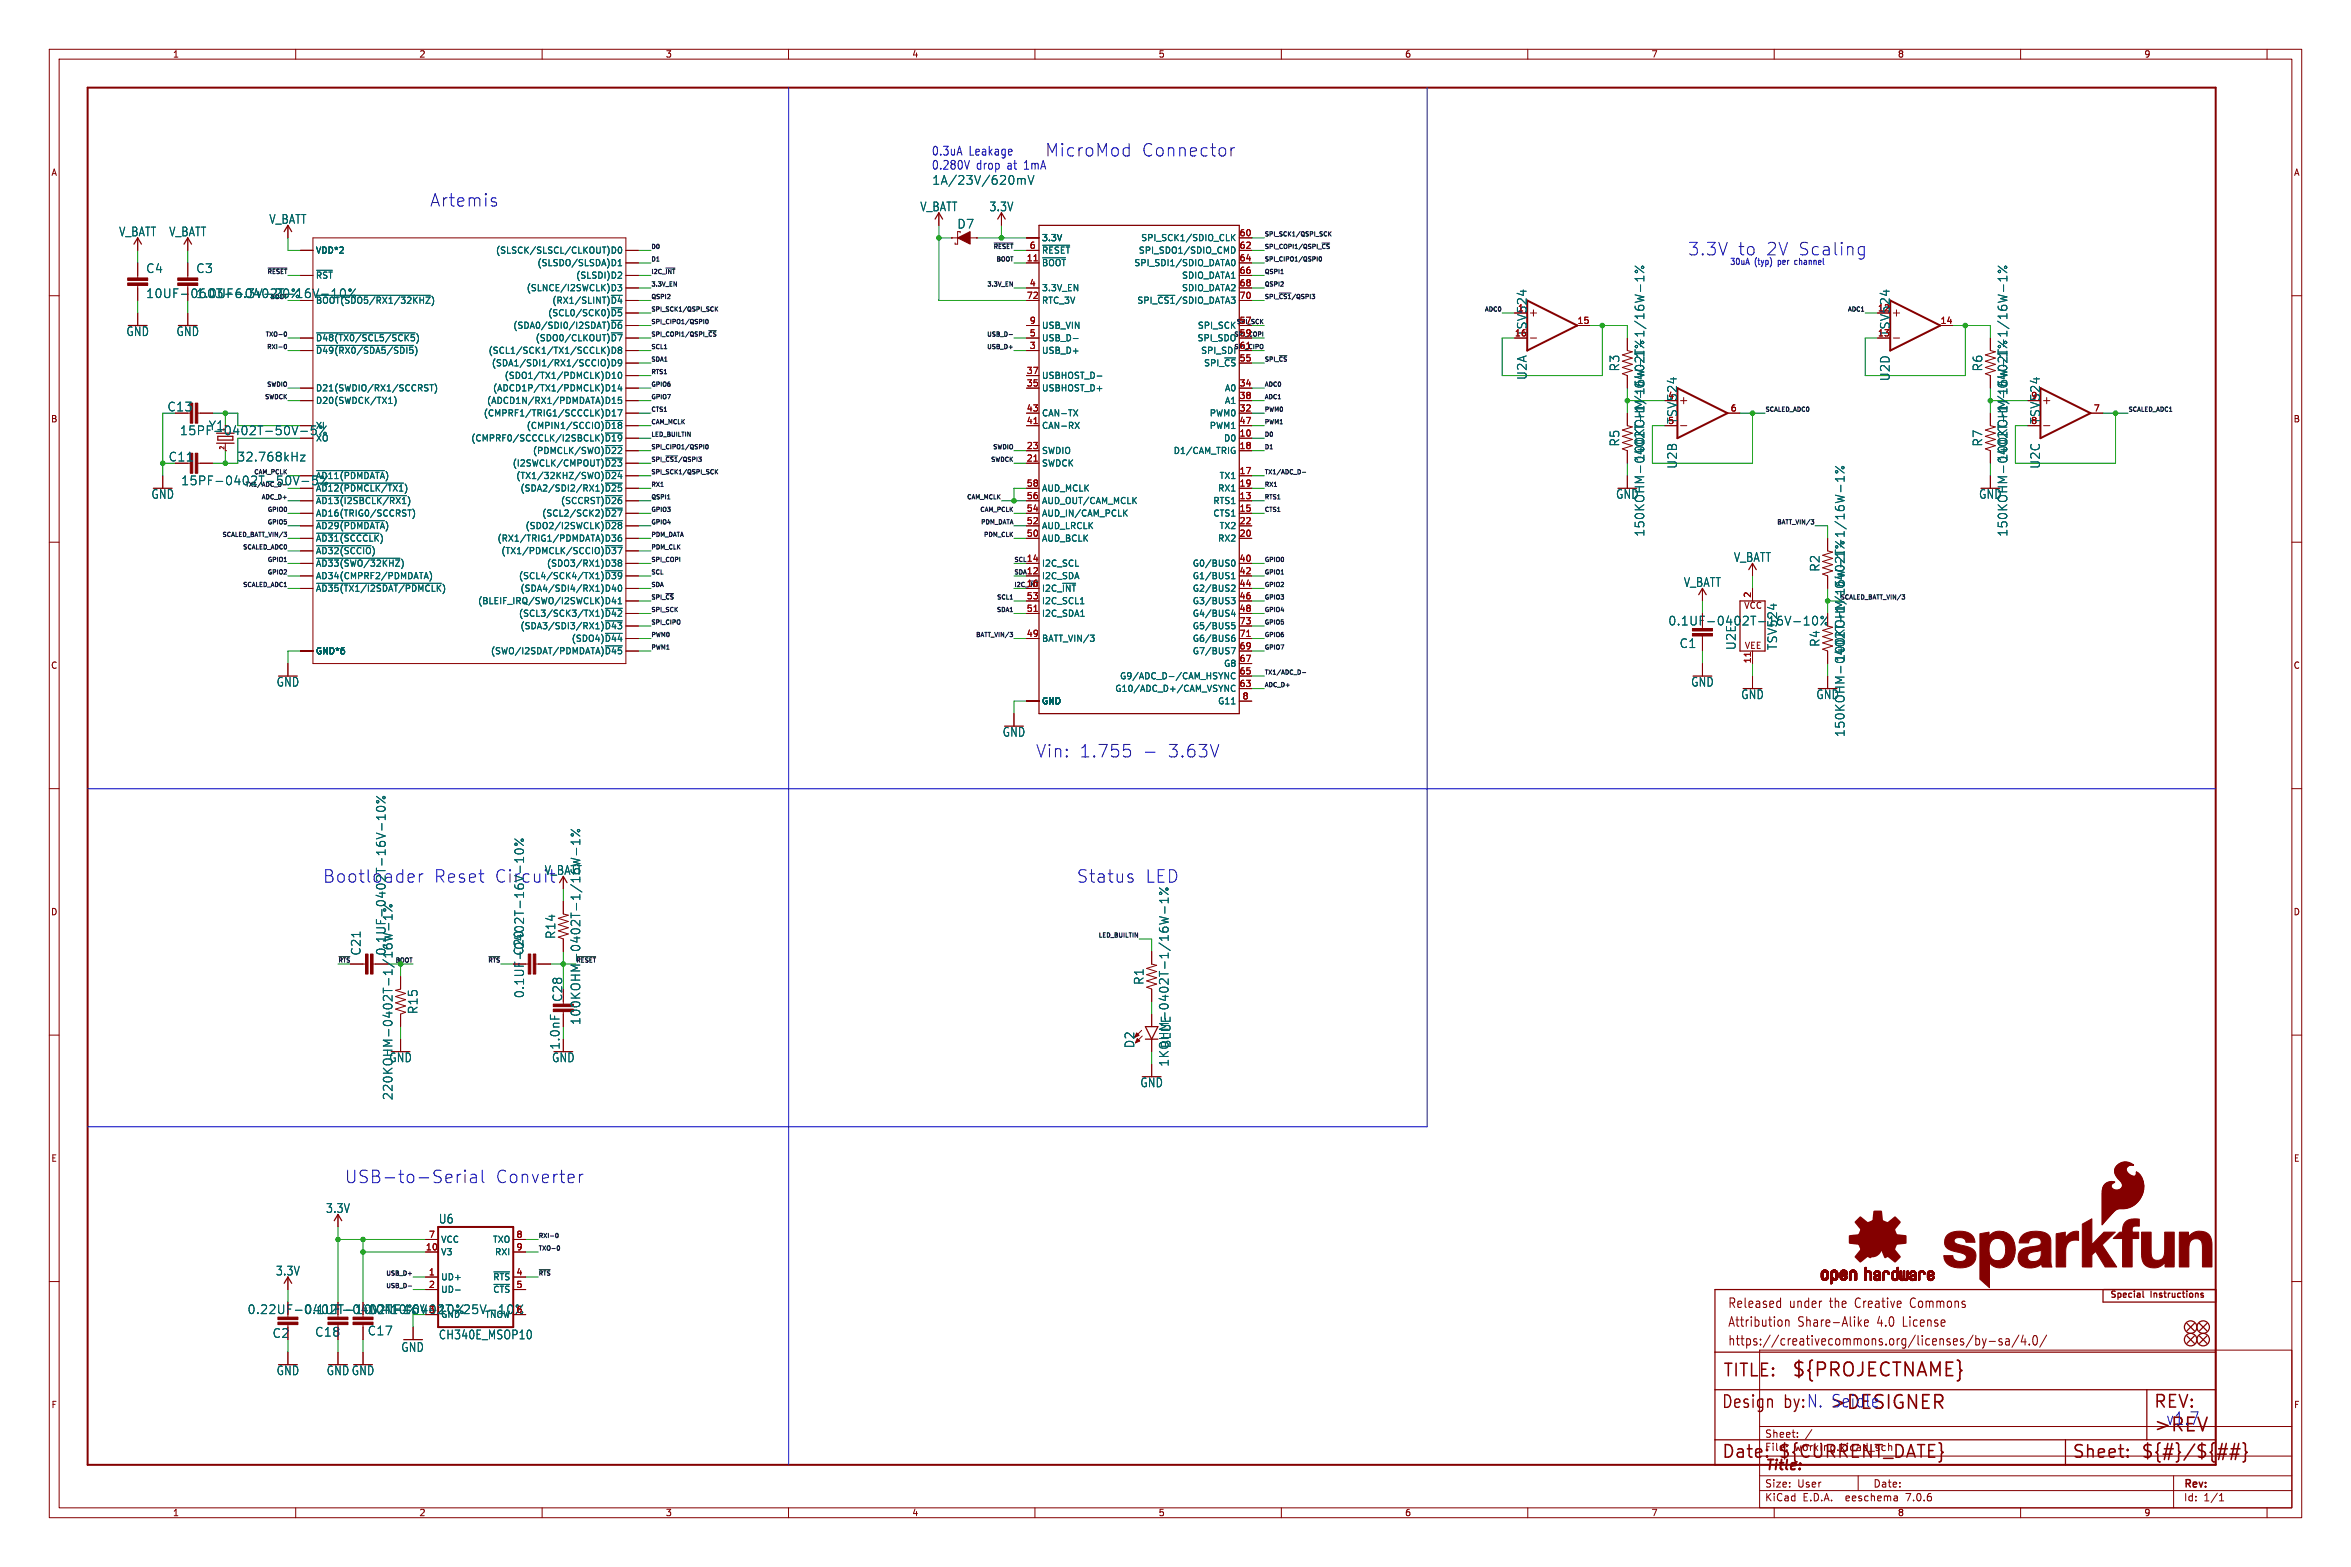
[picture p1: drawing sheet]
<svg xmlns="http://www.w3.org/2000/svg" width="477mm" height="318mm" viewBox="0 0 477 318" stroke-linecap="round" stroke-linejoin="round" font-family="sans-serif">
<defs><g id="words">
<g font-size="3.8" fill="#840000">
<text x="363.5" y="279.7">${PROJECTNAME}</text>
<text x="436.9" y="290.9">&gt;REV</text>
</g>
<g font-size="3.5" fill="#0000c2">
<text x="212.1" y="32">MicroMod</text>
<text x="231.6" y="32">Connector</text>
<text x="87.2" y="42.1">Artemis</text>
<text x="342.5" y="52">3.3V</text>
<text x="352.6" y="52">to</text>
<text x="358.2" y="52">2V Scaling</text>
<text x="210.2" y="153.9">Vin:</text>
<text x="219" y="153.9">1.755</text>
<text x="236.8" y="153.9">3.63V</text>
<text x="88" y="179.3">Reset</text>
<text x="218.5" y="179.3">Status</text>
<text x="69.9" y="240.3">USB-to-Serial</text>
<text x="100.5" y="240.3">Converter</text>
<text x="362" y="286">by:N. &gt;DESIGNER</text>
<text x="371.5" y="285.8">Seidle</text>
<text x="439.4" y="289.3">v1.7</text>
</g>
<g font-size="3.5" fill="#006464">
<text x="65.5" y="179.3">Bootloader</text>
<text x="100.3" y="179.3">Circuit</text>
<text x="232.3" y="179.3">LED</text>
</g>
<g font-size="3.5" fill="#840000">
<text x="349.5" y="279.7">TITLE:</text>
<text x="349.2" y="286">Design</text>
<text x="436.9" y="286">REV:</text>
<text x="349.2" y="296.2">Date:</text>
<text x="360.7" y="296.2">${CURRENT_DATE}</text>
<text x="420.4" y="296.2">Sheet:</text>
<text x="434.3" y="296.2">${#}/${##}</text>
</g>
<text font-size="2.8" fill="#840000" x="358" y="298.8">Title:</text>
<g font-size="2.7" fill="#840000">
<text x="350.5" y="269.5">Attribution</text>
<text x="350.5" y="265.6">Released</text>
<text x="363.1" y="265.6">under</text>
<text x="364.8" y="269.5">Share-Alike</text>
<text x="371.5" y="265.6">the</text>
<text x="376.9" y="265.6">Creative</text>
<text x="381.1" y="269.5">4.0</text>
<text x="386.5" y="269.5">License</text>
<text x="388.3" y="265.6">Commons</text>
<text x="350.5" y="273.3">https://creativecommons.org/licenses/by-sa/4.0/</text>
</g>
<g font-size="2.5" fill="#0000c2">
<text x="189" y="31.7">0.3uA</text>
<text x="189" y="34.5">0.280V</text>
<text x="196.5" y="31.7">Leakage</text>
<text x="204.4" y="34.5">at</text>
<text x="207.9" y="34.5">1mA</text>
</g>
<g font-size="2.5" fill="#006464">
<text x="198.1" y="34.5">drop</text>
<text x="189.1" y="37.7">1A/23V/620mV</text>
<text x="54.6" y="45.6">V_BATT</text>
<text x="186.6" y="43.1">V_BATT</text>
<text x="194.2" y="46.6">D7</text>
<text x="200.7" y="43.1">3.3V</text>
<text x="24.1" y="48.2">V_BATT</text>
<text x="34.2" y="48.2">V_BATT</text>
<text x="29.6" y="55.6">C4</text>
<text x="39.7" y="55.6">C3</text>
<text x="39.7" y="60.7">1.0UF-0402T-16V-10%</text>
<text x="25.6" y="68.4">GND</text>
<text x="35.7" y="68.4">GND</text>
<text x="310" y="77.2" transform="rotate(-90 310 77.2)">U2A</text>
<text x="328.8" y="75.4" transform="rotate(-90 328.8 75.4)">R3</text>
<text x="383.6" y="77.4" transform="rotate(-90 383.6 77.4)">U2D</text>
<text x="402.4" y="75.4" transform="rotate(-90 402.4 75.4)">R6</text>
<text x="42.3" y="87.5">Y1</text>
<text x="48" y="93.8">32.768kHz</text>
<text x="328.8" y="90.7" transform="rotate(-90 328.8 90.7)">R5</text>
<text x="333.9" y="93.7" transform="rotate(-90 333.9 93.7)">100KOHM-0402T-1/16W-1%</text>
<text x="340.5" y="95.2" transform="rotate(-90 340.5 95.2)">U2B</text>
<text x="402.4" y="90.7" transform="rotate(-90 402.4 90.7)">R7</text>
<text x="407.5" y="93.7" transform="rotate(-90 407.5 93.7)">100KOHM-0402T-1/16W-1%</text>
<text x="414.1" y="95.2" transform="rotate(-90 414.1 95.2)">U2C</text>
<text x="30.6" y="101.4">GND</text>
<text x="36.7" y="98.7">15PF-0402T-50V-5%</text>
<text x="327.8" y="101.4">GND</text>
<text x="401.5" y="101.4">GND</text>
<text x="333.9" y="109" transform="rotate(-90 333.9 109)">150KOHM-0402T-1/16W-1%</text>
<text x="407.5" y="109" transform="rotate(-90 407.5 109)">150KOHM-0402T-1/16W-1%</text>
<text x="341.6" y="119.3">V_BATT</text>
<text x="351.7" y="114.2">V_BATT</text>
<text x="369.4" y="116.1" transform="rotate(-90 369.4 116.1)">R2</text>
<text x="340.7" y="131.7">C1</text>
<text x="352.4" y="132" transform="rotate(-90 352.4 132)">U2E</text>
<text x="360.8" y="132" transform="rotate(-90 360.8 132)">TSV524</text>
<text x="369.4" y="131.3" transform="rotate(-90 369.4 131.3)">R4</text>
<text x="374.5" y="134.4" transform="rotate(-90 374.5 134.4)">100KOHM-0402T-1/16W-1%</text>
<text x="56" y="139.5">GND</text>
<text x="343.1" y="139.5">GND</text>
<text x="353.2" y="142">GND</text>
<text x="368.5" y="142">GND</text>
<text x="203.4" y="149.7">GND</text>
<text x="374.5" y="149.6" transform="rotate(-90 374.5 149.6)">150KOHM-0402T-1/16W-1%</text>
<text x="110.4" y="177.7">V_BATT</text>
<text x="112.9" y="190.6" transform="rotate(-90 112.9 190.6)">R14</text>
<text x="73.4" y="194" transform="rotate(-90 73.4 194)">C21</text>
<text x="78.5" y="194" transform="rotate(-90 78.5 194)">0.1UF-0402T-16V-10%</text>
<text x="106.4" y="194" transform="rotate(-90 106.4 194)">C20</text>
<text x="232.3" y="199.9" transform="rotate(-90 232.3 199.9)">R1</text>
<text x="84.9" y="205.8" transform="rotate(-90 84.9 205.8)">R15</text>
<text x="118" y="208" transform="rotate(-90 118 208)">100KOHM-0402T-1/16W-1%</text>
<text x="78.9" y="215.7">GND</text>
<text x="111.9" y="215.7">GND</text>
<text x="230.4" y="212.7" transform="rotate(-90 230.4 212.7)">D2</text>
<text x="237.7" y="212.7" transform="rotate(-90 237.7 212.7)">BLUE</text>
<text x="231.3" y="220.8">GND</text>
<text x="237.3" y="216.5" transform="rotate(-90 237.3 216.5)">1KOHM-0402T-1/16W-1%</text>
<text x="79.9" y="223.3" transform="rotate(-90 79.9 223.3)">220KOHM-0402T-1/16W-1%</text>
<text x="66.1" y="246.3">3.3V</text>
<text x="89" y="248.4">U6</text>
<text x="55.9" y="259">3.3V</text>
<text x="74.5" y="271.1">C17</text>
<text x="81.3" y="274.5">GND</text>
<text x="89" y="271.9">CH340E_MSOP10</text>
<text x="56" y="279.2">GND</text>
<text x="66.2" y="279.2">GNDGND</text>
</g>
<g font-size="2.5" fill="#840000">
<text x="29.6" y="60.7">10UF-0603-6.3V-20%</text>
<text x="310" y="68.3" transform="rotate(-90 310 68.3)">TSV524</text>
<text x="383.6" y="68.3" transform="rotate(-90 383.6 68.3)">TSV524</text>
<text x="33.9" y="83.7">C13</text>
<text x="36.4" y="88.5">15PF-0402T-50V-5%</text>
<text x="340.5" y="86.1" transform="rotate(-90 340.5 86.1)">TSV524</text>
<text x="414.1" y="86.1" transform="rotate(-90 414.1 86.1)">TSV524</text>
<text x="34.1" y="93.8">C11</text>
<text x="338.4" y="127.1">0.1UF-0402T-16V-10%</text>
<text x="106.5" y="202.6" transform="rotate(-90 106.5 202.6)">0.1UF-0402T-16V-10%</text>
<text x="114.3" y="203.3" transform="rotate(-90 114.3 203.3)">C28</text>
<text x="113.8" y="213.1" transform="rotate(-90 113.8 213.1)">1.0nF</text>
<text x="50.1" y="266.8">0.22UF-0402T-10V-10%</text>
<text x="61.6" y="266.8">0.1UF-0402T-16V-10%</text>
<text x="74.5" y="266.8">10NF-0402T-25V-10%</text>
<text x="55.2" y="271.6">C2</text>
<text x="63.9" y="271.4">C18</text>
</g>
<g font-size="2.1" fill="#840000">
<text x="358" y="291.9">Sheet:</text>
<text x="358" y="294.6">File:</text>
<text x="364.1" y="294.6">working.kicad_sch</text>
<text x="358" y="304.8">KiCad</text>
<text x="358" y="302">Size:</text>
<text x="364.7" y="302">User</text>
<text x="365.8" y="304.8">E.D.A.</text>
<text x="374.7" y="304.8">eeschema</text>
<text x="380" y="302">Date:</text>
<text x="387" y="304.8">7.0.6</text>
<text x="443" y="302.2">Rev:</text>
<text x="443" y="304.8">Id:</text>
<text x="447.1" y="304.8">1/1</text>
</g>
<g font-size="1.8" fill="#840000">
<text x="35" y="11.9">1</text>
<text x="85" y="11.9">2</text>
<text x="135" y="11.9">3</text>
<text x="185" y="11.9">4</text>
<text x="235" y="11.9">5</text>
<text x="285" y="11.9">6</text>
<text x="335" y="11.9">7</text>
<text x="385" y="11.9">8</text>
<text x="435" y="11.9">9</text>
<text x="10.3" y="35.9">A</text>
<text x="465.4" y="35.9">A</text>
<text x="10.3" y="85.9">B</text>
<text x="465.3" y="85.9">B</text>
<text x="353.8" y="123.7">VCC</text>
<text x="353.9" y="131.8">VEE</text>
<text x="10.3" y="135.9">C</text>
<text x="465.3" y="135.9">C</text>
<text x="10.3" y="185.9">D</text>
<text x="465.3" y="185.9">D</text>
<text x="10.3" y="235.9">E</text>
<text x="465.4" y="235.9">E</text>
<text x="428" y="263.6">Special</text>
<text x="436.4" y="263.6">Instructions</text>
<text x="10.3" y="285.9">F</text>
<text x="465.4" y="285.9">F</text>
<text x="35" y="307.8">1</text>
<text x="85" y="307.8">2</text>
<text x="135" y="307.8">3</text>
<text x="185" y="307.8">4</text>
<text x="235" y="307.8">5</text>
<text x="285" y="307.8">6</text>
<text x="335" y="307.8">7</text>
<text x="385" y="307.8">8</text>
<text x="435" y="307.8">9</text>
</g>
<g font-size="1.8" fill="#006464">
<text x="64" y="51.7">VDD*2</text>
<text x="100.5" y="51.7">(SLSCK/SLSCL/CLKOUT)D0</text>
<text x="211.3" y="49.1">3.3V</text>
<text x="211.3" y="51.7">~{RESET}</text>
<text x="231" y="51.7">SPI_SDO1/SDIO_CMD</text>
<text x="231.5" y="49.1">SPI_SCK1/SDIO_CLK</text>
<text x="64" y="56.7">~{RST}</text>
<text x="106.8" y="59.3">(SLNCE/I2SWCLK)D3</text>
<text x="108.9" y="54.2">(SLSDO/SLSDA)D1</text>
<text x="116.8" y="56.7">(SLSDI)D2</text>
<text x="211.3" y="54.2">~{BOOT}</text>
<text x="211.3" y="59.3">3.3V_EN</text>
<text x="230.1" y="54.2">SPI_SDI1/SDIO_DATA0</text>
<text x="239.7" y="56.7">SDIO_DATA1</text>
<text x="239.7" y="59.3">SDIO_DATA2</text>
<text x="64" y="61.8">~{BOOT(SDO5/RX1/32KHZ})</text>
<text x="111.1" y="64.4">(SCL0/SCK0)~{D5}</text>
<text x="112" y="61.8">(RX1/SLINT)~{D4}</text>
<text x="211.3" y="61.8">RTC_3V</text>
<text x="230.7" y="61.8">SPI_~{CS1}/SDIO_DATA3</text>
<text x="64" y="72">~{D49(RX0/SDA5/SDI5})</text>
<text x="64" y="69.4">~{D48(TX0/SCL5/SCK5})</text>
<text x="99" y="72">(SCL1/SCK1/TX1/SCCLK)D8</text>
<text x="104" y="66.9">(SDA0/SDI0/I2SDAT)~{D6}</text>
<text x="108.6" y="69.4">(SDO0/CLKOUT)~{D7}</text>
<text x="211.3" y="72">USB_D+</text>
<text x="211.3" y="69.4">USB_D-</text>
<text x="211.3" y="66.9">USB_VIN</text>
<text x="242.9" y="69.4">SPI_SDO</text>
<text x="242.9" y="66.9">SPI_SCK</text>
<text x="243.6" y="72">SPI_SDI</text>
<text x="99.7" y="74.5">(SDA1/SDI1/RX1/SCCIO)D9</text>
<text x="102.3" y="77.1">(SDO1/TX1/PDMCLK)D10</text>
<text x="211.3" y="77.1">USBHOST_D-</text>
<text x="244.2" y="74.5">SPI_~{CS}</text>
<text x="64" y="82.1">D20(SWDCK/TX1)</text>
<text x="64" y="79.6">D21(SWDIO/RX1/SCCRST)</text>
<text x="98.7" y="82.1">(ADCD1N/RX1/PDMDATA)D15</text>
<text x="99.9" y="79.6">(ADCD1P/TX1/PDMCLK)D14</text>
<text x="211.3" y="79.6">USBHOST_D+</text>
<text x="248.5" y="79.6">A0</text>
<text x="248.5" y="82.1">A1</text>
<text x="64" y="87.2">XI</text>
<text x="64" y="89.8">XO</text>
<text x="95.5" y="89.8">(CMPRF0/SCCCLK/I2SBCLK)~{D19}</text>
<text x="98" y="84.7">(CMPRF1/TRIG1/SCCCLK)D17</text>
<text x="106.8" y="87.2">(CMPIN1/SCCIO)~{D18}</text>
<text x="211.3" y="87.2">CAN-RX</text>
<text x="211.3" y="84.7">CAN-TX</text>
<text x="245.4" y="84.7">PWM0</text>
<text x="245.4" y="87.2">PWM1</text>
<text x="248.3" y="89.8">D0</text>
<text x="103.9" y="94.8">(I2SWCLK/CMPOUT)~{D23}</text>
<text x="108" y="92.3">(PDMCLK/SWO)~{D22}</text>
<text x="211.3" y="94.8">SWDCK</text>
<text x="211.3" y="92.3">SWDIO</text>
<text x="238" y="92.3">D1/CAM_TRIG</text>
<text x="64" y="97.4">~{AD11(PDMDATA})</text>
<text x="64" y="99.9">~{AD12(PDMCLK/TX1})</text>
<text x="104.6" y="97.4">(TX1/32KHZ/SWO)~{D24}</text>
<text x="105.5" y="99.9">(SDA2/SDI2/RX1)~{D25}</text>
<text x="211.3" y="99.9">AUD_MCLK</text>
<text x="247.1" y="99.9">RX1</text>
<text x="247.4" y="97.4">TX1</text>
<text x="64" y="105">AD16(TRIG0/SCCRST)</text>
<text x="64" y="102.5">~{AD13(I2SBCLK/RX1})</text>
<text x="64" y="107.5">~{AD29(PDMDATA})</text>
<text x="106.5" y="107.5">(SDO2/I2SWCLK)~{D28}</text>
<text x="109.9" y="105">(SCL2/SCK2)~{D27}</text>
<text x="113.7" y="102.5">(SCCRST)~{D26}</text>
<text x="211.3" y="107.5">AUD_LRCLK</text>
<text x="211.3" y="105">AUD_IN/CAM_PCLK</text>
<text x="211.3" y="102.5">AUD_OUT/CAM_MCLK</text>
<text x="246.1" y="102.5">RTS1</text>
<text x="246.1" y="105">CTS1</text>
<text x="247.4" y="107.5">TX2</text>
<text x="64" y="110.1">~{AD31(SCCCLK})</text>
<text x="64" y="112.6">~{AD32(SCCIO})</text>
<text x="100.8" y="110.1">(RX1/TRIG1/PDMDATA)D36</text>
<text x="101.6" y="112.6">(TX1/PDMCLK/SCCIO)~{D37}</text>
<text x="211.3" y="110.1">AUD_BCLK</text>
<text x="247.1" y="110.1">RX2</text>
<text x="64" y="117.7">AD34(CMPRF2/PDMDATA)</text>
<text x="64" y="115.2">~{AD33(SWO/32KHZ})</text>
<text x="105.2" y="117.7">(SCL4/SCK4/TX1)~{D39}</text>
<text x="110.9" y="115.2">(SDO3/RX1)D38</text>
<text x="211.3" y="117.7">I2C_SDA</text>
<text x="211.3" y="115.2">I2C_SCL</text>
<text x="241.9" y="115.2">G0/BUS0</text>
<text x="241.9" y="117.7">G1/BUS1</text>
<text x="64" y="120.2">~{AD35(TX1/I2SDAT/PDMCLK})</text>
<text x="96.9" y="122.8">(BLEIF_IRQ/SWO/I2SWCLK)D41</text>
<text x="105.2" y="125.3">(SCL3/SCK3/TX1)~{D42}</text>
<text x="105.5" y="120.2">(SDA4/SDI4/RX1)D40</text>
<text x="211.3" y="120.2">I2C_~{INT}</text>
<text x="211.3" y="125.3">I2C_SDA1</text>
<text x="211.3" y="122.8">I2C_SCL1</text>
<text x="241.9" y="120.2">G2/BUS2</text>
<text x="241.9" y="122.8">G3/BUS3</text>
<text x="241.9" y="125.3">G4/BUS4</text>
<text x="105.5" y="127.9">(SDA3/SDI3/RX1)~{D43}</text>
<text x="115.9" y="130.4">(SDO4)~{D44}</text>
<text x="211.3" y="130.4">BATT_VIN/3</text>
<text x="241.9" y="130.4">G6/BUS6</text>
<text x="241.9" y="127.9">G5/BUS5</text>
<text x="64" y="132.9">GND*6</text>
<text x="99.5" y="132.9">(SWO/I2SDAT/PDMDATA)~{D45}</text>
<text x="241.9" y="132.9">G7/BUS7</text>
<text x="248.3" y="135.5">G8</text>
<text x="211.3" y="143.1">GND</text>
<text x="226.2" y="140.6">G10/ADC_D+/CAM_VSYNC</text>
<text x="227.2" y="138">G9/ADC_D-/CAM_HSYNC</text>
<text x="247.1" y="143.1">G11</text>
<text x="89.4" y="254.9">V3</text>
<text x="89.4" y="252.3">VCC</text>
<text x="99.9" y="252.3">TXO</text>
<text x="100.3" y="254.9">RXI</text>
<text x="89.4" y="259.9">UD+</text>
<text x="89.4" y="262.5">UD-</text>
<text x="100" y="259.9">~{RTS}</text>
<text x="100" y="262.5">~{CTS}</text>
<text x="89.4" y="267.6">GND</text>
<text x="98.3" y="267.6">TNOW</text>
</g>
<g font-size="1.8" fill="#a90000">
<text x="208.2" y="53.1">11</text>
<text x="208.8" y="50.5">6</text>
<text x="251.4" y="48">60</text>
<text x="251.4" y="50.5">62</text>
<text x="251.4" y="53.1">64</text>
<text x="208.8" y="58.2">4</text>
<text x="251.4" y="55.6">66</text>
<text x="251.4" y="58.2">68</text>
<text x="208.2" y="60.7">72</text>
<text x="208.8" y="65.8">9</text>
<text x="251.4" y="65.8">57</text>
<text x="251.4" y="60.7">70</text>
<text x="307.9" y="63.2">1</text>
<text x="320" y="65.8">15</text>
<text x="381" y="63.2">12</text>
<text x="393.7" y="65.8">14</text>
<text x="208.8" y="70.9">3</text>
<text x="208.8" y="68.3">5</text>
<text x="251.4" y="68.3">59</text>
<text x="251.4" y="70.9">61</text>
<text x="307.3" y="68.3">16</text>
<text x="381" y="68.3">13</text>
<text x="208.2" y="75.9">37</text>
<text x="251.4" y="73.4">55</text>
<text x="208.2" y="78.5">35</text>
<text x="208.2" y="83.6">43</text>
<text x="251.4" y="83.6">32</text>
<text x="251.4" y="78.5">34</text>
<text x="251.4" y="81">38</text>
<text x="338.4" y="81">4</text>
<text x="351.1" y="83.6">6</text>
<text x="412" y="81">9</text>
<text x="424.7" y="83.6">7</text>
<text x="208.2" y="86.1">41</text>
<text x="251.4" y="88.6">10</text>
<text x="251.4" y="86.1">47</text>
<text x="338.4" y="86.1">5</text>
<text x="412" y="86.1">8</text>
<text x="208.2" y="93.7">21</text>
<text x="208.2" y="91.2">23</text>
<text x="251.4" y="91.2">18</text>
<text x="208.2" y="101.3">56</text>
<text x="208.2" y="98.8">58</text>
<text x="251.4" y="101.3">13</text>
<text x="251.4" y="96.3">17</text>
<text x="251.4" y="98.8">19</text>
<text x="208.2" y="106.4">52</text>
<text x="208.2" y="103.9">54</text>
<text x="251.4" y="103.9">15</text>
<text x="251.4" y="106.4">22</text>
<text x="208.2" y="109">50</text>
<text x="251.4" y="109">20</text>
<text x="208.2" y="116.6">12</text>
<text x="208.2" y="114">14</text>
<text x="208.2" y="119.1">16</text>
<text x="251.4" y="114">40</text>
<text x="251.4" y="116.6">42</text>
<text x="251.4" y="119.1">44</text>
<text x="208.2" y="124.2">51</text>
<text x="208.2" y="121.7">53</text>
<text x="251.4" y="121.7">46</text>
<text x="251.4" y="124.2">48</text>
<text x="355.3" y="121.4" transform="rotate(-90 355.3 121.4)">2</text>
<text x="208.2" y="129.3">49</text>
<text x="251.4" y="131.8">69</text>
<text x="251.4" y="129.3">71</text>
<text x="251.4" y="126.7">73</text>
<text x="251.4" y="136.9">65</text>
<text x="251.4" y="134.4">67</text>
<text x="355.3" y="134.7" transform="rotate(-90 355.3 134.7)">11</text>
<text x="251.4" y="139.4">63</text>
<text x="252" y="142">8</text>
<text x="86.9" y="251.2">7</text>
<text x="104.7" y="251.2">8</text>
<text x="86.3" y="253.7">10</text>
<text x="104.7" y="253.7">9</text>
<text x="86.9" y="258.8">1</text>
<text x="86.9" y="261.4">2</text>
<text x="104.7" y="258.8">4</text>
<text x="104.7" y="261.4">5</text>
<text x="86.9" y="266.4">3</text>
<text x="104.7" y="266.4">6</text>
</g>
<g font-size="1.8" fill="#0000c2">
<text x="351" y="54">30uA</text>
<text x="356" y="54">(typ)</text>
<text x="360.9" y="54">per</text>
<text x="364.5" y="54">channel</text>
</g>
<g font-size="1.2" fill="#0f0f0f">
<text x="132.1" y="50.6">D0</text>
<text x="132.1" y="53.1">D1</text>
<text x="201.4" y="50.6">~{RESET}</text>
<text x="202" y="53.1">BOOT</text>
<text x="256.5" y="48">SPI_SCK1/QSPI_SCK</text>
<text x="256.5" y="50.6">SPI_COPI1/QSPI_~{CS}</text>
<text x="256.5" y="53.1">SPI_CIPO1/QSPI0</text>
<text x="54.1" y="55.6">~{RESET}</text>
<text x="132.1" y="58.2">3.3V_EN</text>
<text x="132.1" y="55.6">I2C_~{INT}</text>
<text x="200.2" y="58.2">3.3V_EN</text>
<text x="256.5" y="55.6">QSPI1</text>
<text x="256.5" y="58.2">QSPI2</text>
<text x="132.1" y="60.7">QSPI2</text>
<text x="132.1" y="63.3">SPI_SCK1/QSPI_SCK</text>
<text x="132.1" y="65.8">SPI_CIPO1/QSPI0</text>
<text x="250.8" y="65.8">SPI_SCK</text>
<text x="256.5" y="60.7">SPI_~{CS1}/QSPI3</text>
<text x="301.1" y="63.3">ADC0</text>
<text x="374.8" y="63.3">ADC1</text>
<text x="53.7" y="68.3">TXO-0</text>
<text x="54" y="70.9">RXI-0</text>
<text x="132.1" y="68.3">SPI_COPI1/QSPI_~{CS}</text>
<text x="132.1" y="70.9">SCL1</text>
<text x="200.1" y="68.3">USB_D-</text>
<text x="200.1" y="70.9">USB_D+</text>
<text x="132.1" y="73.4">SDA1</text>
<text x="132.1" y="76">RTS1</text>
<text x="256.5" y="73.4">SPI_~{CS}</text>
<text x="53.6" y="81">SWDCK</text>
<text x="54" y="78.5">SWDIO</text>
<text x="132.1" y="81">GPIO7</text>
<text x="132.1" y="78.5">GPIO6</text>
<text x="132.1" y="83.6">CTS1</text>
<text x="256.5" y="78.5">ADC0</text>
<text x="256.5" y="83.6">PWM0</text>
<text x="256.5" y="81">ADC1</text>
<text x="358.1" y="83.6">SCALED_ADC0</text>
<text x="431.8" y="83.6">SCALED_ADC1</text>
<text x="132.1" y="86.1">CAM_MCLK</text>
<text x="132.1" y="88.7">LED_BUILTIN</text>
<text x="256.5" y="86.1">PWM1</text>
<text x="256.5" y="88.7">D0</text>
<text x="132.1" y="91.2">SPI_CIPO1/QSPI0</text>
<text x="132.1" y="93.7">SPI_~{CS1}/QSPI3</text>
<text x="200.9" y="93.7">SWDCK</text>
<text x="201.4" y="91.2">SWDIO</text>
<text x="256.5" y="91.2">D1</text>
<text x="52.9" y="101.4">ADC_D+</text>
<text x="132.1" y="101.4">QSPI1</text>
<text x="132.1" y="98.8">RX1</text>
<text x="132.1" y="96.3">SPI_SCK1/QSPI_SCK</text>
<text x="196.1" y="101.4">CAM_MCLK</text>
<text x="256.5" y="101.4">RTS1</text>
<text x="256.5" y="98.8">RX1</text>
<text x="256.5" y="96.3">TX1/ADC_D-</text>
<text x="54.2" y="106.4">GPIO5</text>
<text x="54.2" y="103.9">GPIO0</text>
<text x="132.1" y="106.4">GPIO4</text>
<text x="132.1" y="103.9">GPIO3</text>
<text x="198.7" y="103.9">CAM_PCLK</text>
<text x="198.9" y="106.4">PDM_DATA</text>
<text x="256.5" y="103.9">CTS1</text>
<text x="360.4" y="106.4">BATT_VIN/3</text>
<text x="45" y="109">SCALED_BATT_VIN/3</text>
<text x="49.2" y="111.5">SCALED_ADC0</text>
<text x="132.1" y="111.5">PDM_CLK</text>
<text x="132.1" y="109">PDM_DATA</text>
<text x="199.5" y="109">PDM_CLK</text>
<text x="49.2" y="119.1">SCALED_ADC1</text>
<text x="54.2" y="114.1">GPIO1</text>
<text x="54.2" y="116.6">GPIO2</text>
<text x="132.1" y="114.1">SPI_COPI</text>
<text x="132.1" y="119.1">SDA</text>
<text x="132.1" y="116.6">SCL</text>
<text x="205.7" y="119.1">I2C_~{INT}</text>
<text x="205.7" y="114.1">SCL</text>
<text x="205.7" y="116.6">SDA</text>
<text x="256.5" y="116.6">GPIO1</text>
<text x="256.5" y="119.1">GPIO2</text>
<text x="256.5" y="114.1">GPIO0</text>
<text x="132.1" y="124.2">SPI_SCK</text>
<text x="132.1" y="121.7">SPI_~{CS}</text>
<text x="202.1" y="124.2">SDA1</text>
<text x="202.2" y="121.7">SCL1</text>
<text x="256.5" y="124.2">GPIO4</text>
<text x="256.5" y="121.7">GPIO3</text>
<text x="373.4" y="121.7">SCALED_BATT_VIN/3</text>
<text x="132.1" y="126.8">SPI_CIPO</text>
<text x="132.1" y="129.3">PWM0</text>
<text x="132.1" y="131.8">PWM1</text>
<text x="197.9" y="129.3">BATT_VIN/3</text>
<text x="256.5" y="129.3">GPIO6</text>
<text x="256.5" y="131.8">GPIO7</text>
<text x="256.5" y="126.8">GPIO5</text>
<text x="256.5" y="136.9">TX1/ADC_D-</text>
<text x="256.5" y="139.5">ADC_D+</text>
<text x="222.8" y="190.3">LED_BUILTIN</text>
<text x="68.6" y="195.3">~{RTS}</text>
<text x="80.1" y="195.3">BOOT</text>
<text x="98.9" y="195.3">~{RTS}</text>
<text x="116.8" y="195.3">~{RESET}</text>
<text x="109.2" y="251.2">RXI-0</text>
<text x="109.2" y="253.8">TXO-0</text>
<text x="78.2" y="261.4">USB_D-</text>
<text x="78.2" y="258.8">USB_D+</text>
<text x="109.2" y="258.8">~{RTS}</text>
</g>
<g font-size="1.2" fill="#006464">
<text x="54.7" y="60.7">BOOT</text>
<text x="250.3" y="68.3">SPI_COPI</text>
<text x="45.7" y="87.7" transform="rotate(-90 45.7 87.7)">1</text>
<text x="49.6" y="98.8">TX1/ADC_D-</text>
<text x="51.4" y="96.3">CAM_PCLK</text>
</g>
<text font-size="1.2" fill="#a90000" x="250.3" y="70.9">SPI_CIPO</text>
<text font-size="1.2" fill="#840000" x="45.7" y="91.3" transform="rotate(-90 45.7 91.3)">2</text>
</g></defs>
<g fill="none" stroke="#840000" stroke-width=".2">
<path d="M10 10h457v297.9h-457zM12 12h453v293.9h-453zM60 10v2M110 10v2M160 10v2M210 10v2M260 10v2M310 10v2M360 10v2M410 10v2M460 10v2M10 60h2"/>
<path d="M27.9 48.3v2.5M27.9 53.3v3.1M27.9 57.9v3.1M38.1 48.3v2.5M38.1 53.3v3.1M38.1 57.9v.5M58.4 45.7v2.6M61 50.8h2.5M61 55.9h2.5M63.5 48.3h63.5v86.3h-63.5zM127 50.8h2.5M127 53.3h2.5"/>
<path d="M127 55.9h2.5M127 58.4h2.5M190.5 43.2v2.5M193 48.3h.1M193 48.3h1.3M194.3 47v2.5h-.5v-.2M196.8 48.3h1.3M198.1 48.3h.1M203.2 43.2v2.5M208.3 48.3h2.5M208.3 50.8h2.5M208.3 53.3h2.5"/>
<path d="M208.3 58.4h2.5M251.5 48.3h2.5M251.5 50.8h2.5M251.5 53.3h2.5M251.5 55.9h2.5M251.5 58.4h2.5M465 60h2M27.9 63.5v2.5M38.1 63.5v2.5M61 78.7h2.5M61 68.6h2.5M61 71.1h2.5"/>
<path d="M127 76.2h2.5M127 78.7h2.5M127 68.6h2.5M127 71.1h2.5M127 73.7h2.5M127 61h2.5M127 63.5h2.5M127 66h2.5M208.3 76.2h2.5M208.3 78.7h2.5M208.3 68.6h2.5M208.3 71.1h2.5"/>
<path d="M208.3 61h2.5M208.3 66h2.5M251.5 78.7h2.5M251.5 68.6h2.5M251.5 71.1h2.5M251.5 73.7h2.5M251.5 61h2.5M251.5 66h2.5M310.5 68.6h1.3M310.5 63.5h1.3M311.1 62.9v1.2M320 66h2.6"/>
<path d="M330.2 68.6v2.5l1 .3-2 .6 2 .6-2 .7 2 .6-2 .6 2 .7-2 .6 1 .4v2.5M384.2 68.6h1.2M384.2 63.5h1.2M384.8 62.9v1.2M393.7 66h2.5M403.9 68.6v2.5l1 .3-2.1 .6 2.1 .6-2.1 .7 2.1 .6-2.1 .6 2.1 .7-2.1 .6 1.1 .4v2.5M33 96.5v2.6M40.1 83.8h3.1M40.1 94h3.1M45.7 89.9v1.5M61 81.3h2.5M61 86.4h2.5"/>
<path d="M61 88.9h2.5M61 96.5h2.5M61 99.1h2.5M127 81.3h2.5M127 86.4h2.5M127 83.8h2.5M127 88.9h2.5M127 96.5h2.5M127 99.1h2.5M127 91.4h2.5M127 94h2.5M208.3 86.4h2.5"/>
<path d="M208.3 83.8h2.5M208.3 99.1h2.5M208.3 91.4h2.5M208.3 94h2.5M251.5 81.3h2.5M251.5 86.4h2.5M251.5 83.8h2.5M251.5 88.9h2.5M251.5 96.5h2.5M251.5 99.1h2.5M251.5 91.4h2.5M330.2 83.8v2.6l1 .2-2 .6 2 .7-2 .6 2 .7-2 .6 2 .6-2 .7 1 .3v2.6"/>
<path d="M330.2 96.5v2.6M341 81.3h1.3M341 86.4h1.3M341.6 80.6v1.3M350.5 83.8h2.6M403.9 83.8v2.6l1 .2-2.1 .6 2.1 .7-2.1 .6 2.1 .7-2.1 .6 2.1 .6-2.1 .7 1.1 .3v2.6M403.9 96.5v2.6M414.7 81.3h1.2M414.7 86.4h1.2M415.3 80.6v1.3M424.2 83.8h2.5M10 110h2"/>
<path d="M61 104.1h2.5M61 116.8h2.5M61 109.2h2.5M61 114.3h2.5M61 119.4h2.5M61 101.6h2.5M61 106.7h2.5M61 111.8h2.5M127 104.1h2.5M127 116.8h2.5M127 109.2h2.5M127 114.3h2.5"/>
<path d="M127 119.4h2.5M127 101.6h2.5M127 106.7h2.5M127 111.8h2.5M208.3 104.1h2.5M208.3 116.8h2.5M208.3 109.2h2.5M208.3 114.3h2.5M208.3 119.4h2.5M208.3 101.6h2.5M208.3 106.7h2.5M251.5 104.1h2.5"/>
<path d="M251.5 116.8h2.5M251.5 109.2h2.5M251.5 114.3h2.5M251.5 119.4h2.5M251.5 101.6h2.5M251.5 106.7h2.5M345.4 119.4v2.5M355.6 114.3v2.5M355.6 119.4v2.5M370.8 109.2v2.6l1.1 .2-2.1 .6 2.1 .7-2.1 .6 2.1 .7-2.1 .6 2.1 .6-2.1 .7 1 .3v2.6M465 110h2M58.4 134.6v2.6"/>
<path d="M61 132.1h2.5M127 121.9h2.5M127 132.1h2.5M127 124.5h2.5M127 127h2.5M127 129.5h2.5M208.3 121.9h2.5M208.3 124.5h2.5M208.3 129.5h2.5M251.5 134.6h2.5M251.5 121.9h2.5M251.5 132.1h2.5"/>
<path d="M251.5 124.5h2.5M251.5 127h2.5M251.5 129.5h2.5M251.5 139.7h2.5M251.5 137.2h2.5M345.4 129v3.1M345.4 134.6v2.6M355.6 132.1v2.5M355.6 137.2v2.5M370.8 124.5v2.5l1.1 .3-2.1 .6 2.1 .6-2.1 .7 2.1 .6-2.1 .6 2.1 .7-2.1 .6 1 .4v2.5M370.8 137.2v2.5M10 160h2"/>
<path d="M205.7 144.8v2.5M208.3 142.2h2.5M251.5 142.2h2.5M465 160h2M114.3 177.8v2.5M71.1 195.6h3.1M75.7 195.6h3M81.3 198.1v2.6l-1 .2 2 .6-2 .7 2 .6-2 .7 2 .6-2 .6 2 .7-1 .3v2.6M108.7 195.6h3.1M114.3 182.9v2.5l1 .3-2 .6 2 .6-2 .7 2 .6-2 .6 2 .7-2 .6 1 .4v2.5M233.7 193v2.6l1 .2-2 .7 2 .6-2 .6 2 .7-2 .6 2 .6-2 .7 1 .4v2.5M10 210h2"/>
<path d="M81.3 210.8v2.6M114.3 205.2v3.1M231.6 209l-1.3 1.4M231.8 210.2l-1.4 1.4M233.7 205.7v2.6M233.7 210.8v2.6M233.7 215.9v2.5M465 210h2M10 260h2M58.4 259.1v2.5M68.6 246.4v2.5M86.4 259.1h2.5"/>
<path d="M86.4 254h2.5M86.4 251.5h2.5M104.1 259.1h2.6M104.1 254h2.6M104.1 251.5h2.6M465 260h2M58.4 268.7v.5M58.4 274.3v2.6M68.6 274.3v2.6M73.7 268.7v3.1M73.7 274.3v2.6M83.8 269.2v2.6"/>
<path d="M86.4 261.6h2.5M104.1 261.6h2.6M104.1 266.7h2.6M357 273.9h108v32h-108zM357 299.4h108M357 295.4h108M357 289.4h108M364.7 291.4v.2M364.7 290.7v.1M367.6 290l-1.2 1.9M377 299.4v3M441 299.4v6.5"/>
<path d="M60 305.9v2M110 305.9v2M160 305.9v2M210 305.9v2M260 305.9v2M310 305.9v2M357 302.4h108M360 305.9v2M384.9 303.6l.1 .9M385 304.4l-.1 .1M385 303.8l-.1 .1M410 305.9v2"/>
<path d="M450.4 304.5h.8M450.4 303.4l.4-.4v1.5M460 305.9v2"/>
</g>
<g fill="none" stroke="#840000" stroke-width=".25">
<path d="M27.2 49.5l.7-1.2 .8 1.2M37.3 49.5l.8-1.2 .8 1.2M57.7 47l.7-1.3 .8 1.3M189.7 44.4l.8-1.2 .8 1.2M202.4 44.4l.8-1.2 .8 1.2M210.8 45.7h40.7v99.1h-40.7zM43.9 89.9h3.6M354.8 115.6l.8-1.3 .8 1.3M344.7 120.6l.7-1.2 .8 1.2M353.1 121.9h5v10.2h-5zM113.5 179.1l.8-1.3 .8 1.3M232.4 210.8h2.5"/>
<path d="M232.4 208.3h2.5l-1.2 2.5zM67.8 247.6l.8-1.2 .7 1.2M57.7 260.3l.7-1.2 .8 1.2M348 261.6h101.6v35.6h-101.6zM348 274.3h101.6M426.7 261.6v2.6h22.9M434.8 261.9v1.1l.2 .2M443.7 271l1.6 1.5M443.7 268.5l1.6 1.5M445.3 271l-1.6 1.5M445.3 268.5l-1.6 1.5M446.3 268.5l1.5 1.5"/>
<path d="M446.3 271l1.5 1.5M447.1 262.8v.3M447.8 268.5l-1.5 1.5M447.8 271l-1.5 1.5M348 292.1h101.6M348 281.9h101.6M419.1 292.1v5.1M435.6 281.9v10.2"/>
<circle cx="444.5" cy="269.2" r="1.27"/>
<circle cx="444.5" cy="271.8" r="1.27"/>
<circle cx="447" cy="271.8" r="1.27"/>
<circle cx="447" cy="269.2" r="1.27"/>
</g>
<g fill="none" stroke="#840000" stroke-width=".32">
<path d="M358.5 295.4l.2 .1-.2 .1M431.7 295.4l.1 .1-.1 .1M431.7 295.4l-.1 .1 .1 .1M431.7 294v.3M431.7 295.4v.2M431.7 294l.1 .2-.1 .1M431.7 294l-.1 .2 .1 .1M449.9 295h1.8M450.2 293.9h1.8M451.7 292.8l-.7 3.3M452.5 295h1.8M452.7 293.9h1.8"/>
<path d="M453.4 292.8l-.7 3.3M454.3 292.8l-.7 3.3M455.1 292.7l.4 .1 .1 .3v1.2l.4 .4-.4 .3v1.2l-.1 .3-.4 .1"/>
</g>
<g fill="none" stroke="#840000" stroke-width=".21">
<path d="M360.8 264l.5 .1M361.3 263.3v2M361.3 265.2l-.5 .1M361.5 268v.9M362.3 267.8v1.3M362.3 268l.2-.2 .4 .1 .1 1.2M377.2 268.3l.5 .8M377.7 267.8l-.6 .7M378.3 268.4l.8-.2-.1-.3-.4-.1-.3 .3 .1 .9h.6M400.4 270.9l-1.4 2.4M400.9 270.9v2M400.9 271.7l.5-.1 .3 .4v.5l-.2 .3h-.6"/>
<path d="M402.2 271.6l.4 1.3M402.6 272.9l-.1 .4-.3 .2M403 271.6l-.4 1.3M403.6 272.1h1.3M406.2 271.7l-.4-.1a.34 .34 0 0 0-.2 .3 .34 .34 0 0 0 .2 .3h.3a.34 .34 0 0 1 .2 .4 .34 .34 0 0 1-.2 .3l-.5-.1M407 271.7h.6l.1 1.2M407.7 272l-.5 .1a.4 .4 0 0 0-.3 .4 .4 .4 0 0 0 .3 .4l.5-.1M409.7 270.9l-1.5 2.4M410.5 270.9l-.4 1.3h1M410.9 271.6v1.3M411.8 272.7v.2M412.7 271l.3-.1a1.34 1.34 0 0 1 0 2h-.1a1.43 1.43 0 0 1-.2-1.9z"/>
<path d="M415.3 270.9l-1.4 2.4"/>
</g>
<g fill="#840000" stroke="#840000" stroke-width=".2">
<path d="M343.4 128.5h4.1v.5h-4.1z"/>
<path d="M343.4 127.5h4.1v.5h-4.1z"/>
<path d="M25.9 57.4h4.1v.5h-4.1z"/>
<path d="M25.9 56.4h4.1v.5h-4.1z"/>
<path d="M194.3 48.3l2.5-1.3v2.5z"/>
<path d="M112.3 204.7h4v.5h-4z"/>
<path d="M112.3 203.7h4v.5h-4z"/>
<path d="M36.1 57.4h4v.5h-4z"/>
<path d="M36.1 56.4h4v.5h-4z"/>
<path d="M56.4 268.2h4.1v.5h-4.1z"/>
<path d="M56.4 267.2h4.1v.5h-4.1z"/>
<path d="M66.5 268.2h4.1v.5h-4.1z"/>
<path d="M66.5 267.2h4.1v.5h-4.1z"/>
<path d="M230.8 210.7l.5 .5-.9 .4z"/>
<path d="M71.6 268.2h4.1v.5h-4.1z"/>
<path d="M71.6 267.2h4.1v.5h-4.1z"/>
<path d="M39.6 91.9h.5v4.1h-.5z"/>
<path d="M38.6 91.9h.5v4.1h-.5z"/>
<path d="M39.6 81.8h.5v4.1h-.5z"/>
<path d="M38.6 81.8h.5v4.1h-.5z"/>
<path d="M75.2 193.5h.5v4.1h-.5z"/>
<path d="M74.2 193.5h.5v4.1h-.5z"/>
<path d="M429.5 236.5a2.45 2.45 0 0 1 3.4-.2 1.05 1.05 0 0 0-1.4 .6 1.05 1.05 0 0 0 .7 1.4 .75 .75 0 0 0 1.3-.2v-.4a3.8 3.8 0 0 1 .7 5.5 4.3 4.3 0 0 1-4.2 1.9 5.5 5.5 0 0 0-2.5 2.2l-.9 1.1v-6.4a1.93 1.93 0 0 1 2.5-2.2 .81 .81 0 0 0-.7 .9 .81 .81 0 0 0 .9 .7 1.09 1.09 0 0 0 1.3-.6 1.09 1.09 0 0 0-.4-1.4 2.08 2.08 0 0 1-.7-2.9z"/>
<path d="M407 253.5l1.9 .1v.7l-.4 1.3-1.7-.9z"/>
<path d="M422.5 248.3l2-1v5.2l2.4-2.5h2.3l-2.7 2.6 3 4.4h-2.3l-2-3.1-.7 .7v2.4h-2z"/>
<path d="M411.9 253l1.2-.2 .3 1.1-1.2 .2z"/>
<path d="M417.2 250.3l1.9-.3v1.3a2.34 2.34 0 0 1 2.7-1.5v1.8h-.4a1.92 1.92 0 0 0-2.3 2.2v3.2h-1.9z"/>
<path d="M434.5 250h2v2a7.9 7.9 0 0 0 .3 3.3 1.43 1.43 0 0 0 1.6 .3 1.43 1.43 0 0 0 .8-1.4v-4.2h2l-.1 7h-1.1a.52 .52 0 0 1-.7 0 .52 .52 0 0 1 0-.7v-.2a2.68 2.68 0 0 1-4.5-.1l-.2-1.1z"/>
<path d="M442.2 250h1.9v.9a2.68 2.68 0 0 1 4.5 .1l.2 1.1v4.9h-1.9v-2a7.9 7.9 0 0 0-.3-3.3 1.42 1.42 0 0 0-1.6-.3 1.42 1.42 0 0 0-.8 1.4l-.1 4.2h-1.9z"/>
<path d="M401.7 250.3l1.9-.3v.9a2.88 2.88 0 0 1 3-1.1 2.88 2.88 0 0 1 2.1 2.3l.2 1.5-1.9-.1a1.87 1.87 0 0 0-2.2-2.2 2.39 2.39 0 0 0-1.1 3.1 1.6 1.6 0 0 0 1.4 1.4 1.6 1.6 0 0 0 1.7-1.1l1.7 .9a2.81 2.81 0 0 1-4.8 .6v5l-2-1.7z"/>
<path d="M395.1 250.5a4.4 4.4 0 0 1 5 .1l.5 .8 .2 .6h-1.9a1.43 1.43 0 0 0-2.2-.7l-.2 .2a.88 .88 0 0 0 1 1 6.3 6.3 0 0 1 3 1.1 2.23 2.23 0 0 1-1.6 3.5 4 4 0 0 1-4.2-1.2l-.3-1.2h1.8a1.51 1.51 0 0 0 1.2 1.2 1.51 1.51 0 0 0 1.6-.6 .85 .85 0 0 0-.9-1.1 7.5 7.5 0 0 1-3.1-1.1 1.96 1.96 0 0 1 .1-2.6z"/>
<path d="M431.3 247.9a4.3 4.3 0 0 1 2.8-.6l-.1 1.5a.95 .95 0 0 0-1.4 .8v.4h1.4v1.3h-1.4v5.7h-1.9v-5.7h-1.9l.8-.8a.99 .99 0 0 1 1.1-.5v-.3a2.68 2.68 0 0 1 .6-1.8z"/>
<path d="M429.5 236.6a2.45 2.45 0 0 1 3.4-.2 1.05 1.05 0 0 0-1.4 .6 1.05 1.05 0 0 0 .6 1.4 .71 .71 0 0 0 .9 .3 .71 .71 0 0 0 .5-.7l-.1-.2a3.8 3.8 0 0 1 .8 5.5 4.3 4.3 0 0 1-4.2 1.9 5.5 5.5 0 0 0-2.5 2.2l-1 1.1v-6.4a1.94 1.94 0 0 1 2.6-2.2 .82 .82 0 0 0-.8 .9 .82 .82 0 0 0 1 .7 1.1 1.1 0 0 0 1.3-.6 1.1 1.1 0 0 0-.4-1.4 2.08 2.08 0 0 1-.7-2.9z"/>
<path d="M410.4 250.6a4.8 4.8 0 0 1 5.3 0 4.9 4.9 0 0 1 .4 2.8v2.6l.3 1.1h-1.4a.56 .56 0 0 1-.6-.2 .56 .56 0 0 1-.1-.5 3.3 3.3 0 0 1-4.4 0 2.19 2.19 0 0 1-.1-2.3 2.19 2.19 0 0 1 2.1-1.1l.3 1.1a.96 .96 0 0 0-.8 1.1 .96 .96 0 0 0 1.2 .7 1.68 1.68 0 0 0 1.6-2v-.3l-.8 .3-.3-1.1a.91 .91 0 0 0 1.1-1 .91 .91 0 0 0-1.3-.7 1.1 1.1 0 0 0-1.3 1.1h-1.9l.2-.9z"/>
<path d="M369.5 259.1h.4z"/>
<path d="M369.5 259l.4 .1z"/>
<path d="M369.5 259h.4z"/>
<path d="M369.5 258.9l.4 .1z"/>
<path d="M369.5 258.9h.4z"/>
<path d="M369.5 258.8l.4 .1z"/>
<path d="M369.5 258.8h.4z"/>
<path d="M369.5 258.7l.4 .1z"/>
<path d="M369.5 258.7h.4z"/>
<path d="M369.5 258.6l.4 .1z"/>
<path d="M369.5 258.6h.4z"/>
<path d="M369.5 258.5l.4 .1z"/>
<path d="M369.5 258.5h.4z"/>
<path d="M369.5 258.4l.4 .1z"/>
<path d="M369.5 258.4h.4z"/>
<path d="M369.5 258.3l.4 .1z"/>
<path d="M369.5 258.3h.4z"/>
<path d="M369.6 259.1l.4 .1z"/>
<path d="M369.6 259.1h.4z"/>
<path d="M369.6 259.1h.3z"/>
<path d="M369.6 258.3h.3z"/>
<path d="M369.6 258.2l.4 .1z"/>
<path d="M369.6 258.2h.4z"/>
<path d="M369.6 259.3h.4z"/>
<path d="M369.6 259.2l.4 .1z"/>
<path d="M369.6 259.2h.4z"/>
<path d="M369.6 259.3h.5z"/>
<path d="M369.6 258.1l.4 .1z"/>
<path d="M369.6 258.1h.4z"/>
<path d="M369.6 258.1h.5z"/>
<path d="M369.6 259.3l.5 .1z"/>
<path d="M369.6 259.4h.5z"/>
<path d="M369.6 259.4h.6z"/>
<path d="M369.6 258l.5 .1z"/>
<path d="M369.6 258h.6z"/>
<path d="M369.6 259.4h1.3z"/>
<path d="M369.6 258h1.3z"/>
<path d="M369.7 259.4l1.2 .1z"/>
<path d="M369.7 259.4h1.2z"/>
<path d="M369.7 258h1.2z"/>
<path d="M369.7 259.5h1.2z"/>
<path d="M369.7 257.9l1.2 .1z"/>
<path d="M369.7 257.9h1.2z"/>
<path d="M369.7 257.9h1.1z"/>
<path d="M369.7 259.5h1.1z"/>
<path d="M369.7 259.6h1.1z"/>
<path d="M369.7 259.5l1.1 .1z"/>
<path d="M369.8 259.6h1z"/>
<path d="M369.8 257.9h1z"/>
<path d="M369.8 257.8l1 .1z"/>
<path d="M369.8 257.8h1z"/>
<path d="M369.8 259.6h.9z"/>
<path d="M369.8 257.8h.9z"/>
<path d="M369.9 257.8h.8z"/>
<path d="M369.9 259.6l.8 .1z"/>
<path d="M369.9 259.7h.8z"/>
<path d="M369.9 259.7h.7z"/>
<path d="M369.9 257.7l.8 .1z"/>
<path d="M369.9 257.7h.7z"/>
<path d="M370 259.7h.6z"/>
<path d="M370 257.7h.6z"/>
<path d="M370 259.7h.5z"/>
<path d="M370 257.7h.5z"/>
<path d="M370.1 259.7h.4z"/>
<path d="M370.1 257.7h.4z"/>
<path d="M370.1 259.7l.3 .1z"/>
<path d="M370.1 257.7h.3z"/>
<path d="M370.1 259.8h.3z"/>
<path d="M370.2 259.8h.2z"/>
<path d="M370.2 257.6l.2 .1z"/>
<path d="M370.3 258h.6z"/>
<path d="M370.4 259.4h.5z"/>
<path d="M370.4 258l.5 .1z"/>
<path d="M370.4 258.1h.5z"/>
<path d="M370.4 259.3l.5 .1z"/>
<path d="M370.4 259.3h.5z"/>
<path d="M370.5 259.3h.5z"/>
<path d="M370.5 258.1h.4z"/>
<path d="M370.5 258.1h.5z"/>
<path d="M370.5 259.2l.5 .1z"/>
<path d="M370.5 258.2h.5z"/>
<path d="M370.5 258.1l.5 .1z"/>
<path d="M370.6 259.2h.4z"/>
<path d="M370.6 258.2h.4z"/>
<path d="M370.6 259.1l.4 .1z"/>
<path d="M370.6 259.1h.4z"/>
<path d="M370.6 258.3h.4z"/>
<path d="M370.6 258.2l.4 .1z"/>
<path d="M370.6 259l.4 .1z"/>
<path d="M370.6 259h.4z"/>
<path d="M370.6 258.9l.4 .1z"/>
<path d="M370.6 258.9h.4z"/>
<path d="M370.6 258.8l.4 .1z"/>
<path d="M370.6 258.8h.4z"/>
<path d="M370.6 258.7l.4 .1z"/>
<path d="M370.6 258.7h.4z"/>
<path d="M370.6 258.6l.4 .1z"/>
<path d="M370.6 258.6h.4z"/>
<path d="M370.6 258.5l.4 .1z"/>
<path d="M370.6 258.5h.4z"/>
<path d="M370.6 258.4l.4 .1z"/>
<path d="M370.6 258.4h.4z"/>
<path d="M370.6 258.3l.4 .1z"/>
<path d="M371.5 260.4h.2z"/>
<path d="M371.5 260.4h.3z"/>
<path d="M371.5 260.3l.3 .1z"/>
<path d="M371.5 260.3h.3z"/>
<path d="M371.5 260.2l.3 .1z"/>
<path d="M371.5 260.2h.3z"/>
<path d="M371.5 260.1l.3 .1z"/>
<path d="M371.5 260.1h.3z"/>
<path d="M371.5 260l.3 .1z"/>
<path d="M371.5 260h.3z"/>
<path d="M371.5 259.9l.3 .1z"/>
<path d="M371.5 259.9h.3z"/>
<path d="M371.5 259.8l.3 .1z"/>
<path d="M371.5 259.8h.3z"/>
<path d="M371.5 259.8h.4z"/>
<path d="M371.5 259.7l.4 .1z"/>
<path d="M371.5 259.7h.4z"/>
<path d="M371.5 259.7h1z"/>
<path d="M371.5 259.7h1.1z"/>
<path d="M371.5 259.6l1.1 .1z"/>
<path d="M371.5 259.6h1.1z"/>
<path d="M371.5 259.6h1.2z"/>
<path d="M371.5 259.5l1.2 .1z"/>
<path d="M371.5 259.5h1.2z"/>
<path d="M371.5 259.5h1.3z"/>
<path d="M371.5 259.4l1.3 .1z"/>
<path d="M371.5 259.4h1.3z"/>
<path d="M371.5 259.4h.6z"/>
<path d="M371.5 259.3l.5 .1z"/>
<path d="M371.5 259.3h.5z"/>
<path d="M371.5 259.3h.4z"/>
<path d="M371.5 259.2l.4 .1z"/>
<path d="M371.5 259.2h.4z"/>
<path d="M371.5 259.1l.4 .1z"/>
<path d="M371.5 259.1h.4z"/>
<path d="M371.5 259.1h.3z"/>
<path d="M371.5 259l.3 .1z"/>
<path d="M371.5 259h.3z"/>
<path d="M371.5 258.9l.3 .1z"/>
<path d="M371.5 258.9h.3z"/>
<path d="M371.5 258.8l.3 .1z"/>
<path d="M371.5 258.8h.3z"/>
<path d="M371.5 258.7l.3 .1z"/>
<path d="M371.5 258.7h.3z"/>
<path d="M371.5 258.6l.3 .1z"/>
<path d="M371.5 258.6h.3z"/>
<path d="M371.5 258.5l.3 .1z"/>
<path d="M371.5 258.5h.3z"/>
<path d="M371.5 258.4l.3 .1z"/>
<path d="M371.5 258.4h.3z"/>
<path d="M371.5 258.3l.3 .1z"/>
<path d="M371.5 258.3h.3z"/>
<path d="M371.5 258.3h.4z"/>
<path d="M371.5 258.2l.4 .1z"/>
<path d="M371.5 258.2h.4z"/>
<path d="M371.5 260.4h.1z"/>
<path d="M371.5 260.4l.1 .1z"/>
<path d="M371.5 260.5h.1z"/>
<path d="M371.5 258.1l.4 .1z"/>
<path d="M371.5 258.1h.4z"/>
<path d="M371.5 258.1h.5z"/>
<path d="M371.5 258l.6 .1z"/>
<path d="M371.5 258h.6z"/>
<path d="M371.5 258h1.3z"/>
<path d="M371.6 258h1.2z"/>
<path d="M371.6 257.9l1.2 .1z"/>
<path d="M371.6 257.9h1.2z"/>
<path d="M371.6 257.9h1.1z"/>
<path d="M371.7 257.9h1z"/>
<path d="M371.7 257.8l1 .1z"/>
<path d="M371.7 257.8h1z"/>
<path d="M371.7 257.8h.9z"/>
<path d="M371.8 257.8h.8z"/>
<path d="M371.8 257.7l.8 .1z"/>
<path d="M371.8 257.7h.7z"/>
<path d="M371.9 257.7h.6z"/>
<path d="M371.9 259.7h.5z"/>
<path d="M371.9 257.7h.5z"/>
<path d="M372 259.7h.4z"/>
<path d="M372 257.7h.4z"/>
<path d="M372 259.7l.4 .1z"/>
<path d="M372 257.7h.3z"/>
<path d="M372.1 259.8h.2z"/>
<path d="M372.1 257.6l.2 .1z"/>
<path d="M372.2 258h.6z"/>
<path d="M372.3 259.4h.5z"/>
<path d="M372.3 259.4h.6z"/>
<path d="M372.3 258l.6 .1z"/>
<path d="M372.3 258.1h.6z"/>
<path d="M372.3 259.3l.6 .1z"/>
<path d="M372.4 259.3h.5z"/>
<path d="M372.4 258.1h.5z"/>
<path d="M372.4 258.2h.5z"/>
<path d="M372.4 258.1l.5 .1z"/>
<path d="M372.5 259.2l.4 .1z"/>
<path d="M372.5 259.2h.4z"/>
<path d="M372.5 258.2h.4z"/>
<path d="M372.5 259.1l.4 .1z"/>
<path d="M372.5 258.3h.4z"/>
<path d="M372.5 258.2l.4 .1z"/>
<path d="M372.5 259.1h.4z"/>
<path d="M372.5 259l.4 .1z"/>
<path d="M372.5 259h.4z"/>
<path d="M372.5 258.9l.4 .1z"/>
<path d="M372.5 258.9h.4z"/>
<path d="M372.5 258.8l.4 .1z"/>
<path d="M372.5 258.8h.4z"/>
<path d="M372.5 258.7l.4 .1z"/>
<path d="M372.5 258.7h.4z"/>
<path d="M372.5 258.6l.4 .1z"/>
<path d="M372.5 258.6h.4z"/>
<path d="M372.5 258.5l.4 .1z"/>
<path d="M372.5 258.5h.4z"/>
<path d="M372.5 258.4l.4 .1z"/>
<path d="M372.5 258.4h.4z"/>
<path d="M372.5 258.3l.4 .1z"/>
<path d="M373.4 259.2h.4z"/>
<path d="M373.4 259.1l.4 .1z"/>
<path d="M373.4 259.1h.4z"/>
<path d="M373.4 259l.4 .1z"/>
<path d="M373.4 259h.4z"/>
<path d="M373.4 259h.5z"/>
<path d="M373.4 259h.6z"/>
<path d="M373.4 258.9l.6 .1z"/>
<path d="M373.4 258.9h.6z"/>
<path d="M373.4 258.9h.7z"/>
<path d="M373.4 258.9h.8z"/>
<path d="M373.4 258.8l.8 .1z"/>
<path d="M373.4 258.8h.9z"/>
<path d="M373.4 258.8h1z"/>
<path d="M373.4 258.7l1.1 .1z"/>
<path d="M373.4 258.7h1.1z"/>
<path d="M373.4 258.7h1.2z"/>
<path d="M373.4 258.6l1.3 .1z"/>
<path d="M373.4 258.6h1.3z"/>
<path d="M373.4 258.6h1.4z"/>
<path d="M373.4 258.6h.4z"/>
<path d="M373.4 258.6h.3z"/>
<path d="M373.4 258.5l.3 .1z"/>
<path d="M373.4 258.5h.3z"/>
<path d="M373.4 258.4l.3 .1z"/>
<path d="M373.4 258.4h.3z"/>
<path d="M373.4 258.3l.4 .1z"/>
<path d="M373.4 258.3h.4z"/>
<path d="M373.4 258.2l.4 .1z"/>
<path d="M373.4 258.2h.4z"/>
<path d="M373.4 259.3h.5z"/>
<path d="M373.4 259.3h.4z"/>
<path d="M373.4 259.2l.4 .1z"/>
<path d="M373.4 258.1l.4 .1z"/>
<path d="M373.4 258.1h.5z"/>
<path d="M373.4 259.4h.6z"/>
<path d="M373.4 259.3l.6 .1z"/>
<path d="M373.4 258.1h.6z"/>
<path d="M373.4 258l.6 .1z"/>
<path d="M373.5 259.4h1.2z"/>
<path d="M373.5 259.4h.5z"/>
<path d="M373.5 258h.5z"/>
<path d="M373.5 258h1.2z"/>
<path d="M373.5 259.4l1.2 .1z"/>
<path d="M373.5 259.5h1.2z"/>
<path d="M373.5 257.9l1.2 .1z"/>
<path d="M373.5 257.9h1.2z"/>
<path d="M373.5 259.5h1.1z"/>
<path d="M373.6 259.5h1z"/>
<path d="M373.6 257.9h1z"/>
<path d="M373.6 259.5l1 .1z"/>
<path d="M373.6 259.6h1z"/>
<path d="M373.6 257.8l1 .1z"/>
<path d="M373.6 257.8h1z"/>
<path d="M373.6 259.6h.9z"/>
<path d="M373.7 257.8h.9z"/>
<path d="M373.7 259.6h.8z"/>
<path d="M373.7 257.8h.8z"/>
<path d="M373.7 259.6l.8 .1z"/>
<path d="M373.7 259.7h.8z"/>
<path d="M373.7 257.7l.8 .1z"/>
<path d="M373.7 257.7h.8z"/>
<path d="M373.7 257.7h.7z"/>
<path d="M373.8 259.7h.6z"/>
<path d="M373.8 257.7h.6z"/>
<path d="M373.8 258.6h1z"/>
<path d="M373.9 258.6h.9z"/>
<path d="M373.9 257.7h.4z"/>
<path d="M373.9 259.7h.4z"/>
<path d="M373.9 259.7l.4 .1z"/>
<path d="M374 259.8h.2z"/>
<path d="M374 258.5l.8 .1z"/>
<path d="M374 257.7h.2z"/>
<path d="M374 258.5h.8z"/>
<path d="M374 257.6l.2 .1z"/>
<path d="M374.1 258.5h.7z"/>
<path d="M374.2 258.5h.6z"/>
<path d="M374.2 258h.5z"/>
<path d="M374.2 259.4h.5z"/>
<path d="M374.2 258.4l.6 .1z"/>
<path d="M374.2 258l.6 .1z"/>
<path d="M374.2 258.4h.6z"/>
<path d="M374.2 258.1h.6z"/>
<path d="M374.3 259.3l.4 .1z"/>
<path d="M374.3 259.3h.5z"/>
<path d="M374.3 258.4h.5z"/>
<path d="M374.3 258.1h.5z"/>
<path d="M374.3 258.2h.5z"/>
<path d="M374.3 258.1l.5 .1z"/>
<path d="M374.4 259.3h.4z"/>
<path d="M374.4 258.2h.4z"/>
<path d="M374.4 258.4h.4z"/>
<path d="M374.4 259.2l.4 .1z"/>
<path d="M374.4 259.2h.4z"/>
<path d="M374.4 258.3l.4 .1z"/>
<path d="M374.4 258.3h.4z"/>
<path d="M374.4 258.2l.4 .1z"/>
<path d="M374.4 259.1l.4 .1z"/>
<path d="M374.4 259.1h.4z"/>
<path d="M374.5 259.1h.3z"/>
<path d="M374.5 259l.3 .1z"/>
<path d="M374.5 259h.3z"/>
<path d="M374.5 258.9l.3 .1z"/>
<path d="M374.5 258.9h.3z"/>
<path d="M374.6 258.9h.2z"/>
<path d="M374.7 258.9h.1z"/>
<path d="M375.3 259.7h.2z"/>
<path d="M375.3 259.7h.3z"/>
<path d="M375.3 259.6l.3 .1z"/>
<path d="M375.3 259.6h.3z"/>
<path d="M375.3 259.6h.4z"/>
<path d="M375.3 259.5l.4 .1z"/>
<path d="M375.3 259.5h.4z"/>
<path d="M375.3 259.4l.4 .1z"/>
<path d="M375.3 259.4h.4z"/>
<path d="M375.3 259.3l.4 .1z"/>
<path d="M375.3 259.3h.4z"/>
<path d="M375.3 259.2l.4 .1z"/>
<path d="M375.3 259.2h.4z"/>
<path d="M375.3 259.1l.4 .1z"/>
<path d="M375.3 259.1h.4z"/>
<path d="M375.3 259l.4 .1z"/>
<path d="M375.3 259h.4z"/>
<path d="M375.3 258.9l.4 .1z"/>
<path d="M375.3 258.9h.4z"/>
<path d="M375.3 258.8l.4 .1z"/>
<path d="M375.3 258.8h.4z"/>
<path d="M375.3 258.7l.4 .1z"/>
<path d="M375.3 258.7h.4z"/>
<path d="M375.3 258.6l.4 .1z"/>
<path d="M375.3 258.6h.4z"/>
<path d="M375.3 258.5l.4 .1z"/>
<path d="M375.3 258.5h.4z"/>
<path d="M375.3 258.4l.4 .1z"/>
<path d="M375.3 258.4h.4z"/>
<path d="M375.3 258.3l.4 .1z"/>
<path d="M375.3 258.3h.4z"/>
<path d="M375.3 258.2l.4 .1z"/>
<path d="M375.3 258.2h.4z"/>
<path d="M375.3 259.7h.1z"/>
<path d="M375.3 258.1l.4 .1z"/>
<path d="M375.3 258.1h.5z"/>
<path d="M375.3 258.1h.6z"/>
<path d="M375.3 258l.6 .1z"/>
<path d="M375.4 258h.6z"/>
<path d="M375.4 258h1.3z"/>
<path d="M375.4 258h1.2z"/>
<path d="M375.4 257.9l1.2 .1z"/>
<path d="M375.4 257.9h1.2z"/>
<path d="M375.5 257.9h1.1z"/>
<path d="M375.5 257.9h1z"/>
<path d="M375.5 257.8l1 .1z"/>
<path d="M375.5 257.8h1z"/>
<path d="M375.6 257.8h.8z"/>
<path d="M375.6 257.7l.8 .1z"/>
<path d="M375.6 257.7h.8z"/>
<path d="M375.7 257.7h.6z"/>
<path d="M375.8 257.7h.4z"/>
<path d="M375.9 257.7h.3z"/>
<path d="M375.9 257.6l.2 .1z"/>
<path d="M376.1 258h.6z"/>
<path d="M376.1 258l.6 .1z"/>
<path d="M376.2 258.1h.5z"/>
<path d="M376.3 258.1h.4z"/>
<path d="M376.3 258.2h.4z"/>
<path d="M376.3 258.1l.4 .1z"/>
<path d="M376.3 258.3h.4z"/>
<path d="M376.3 258.2l.4 .1z"/>
<path d="M376.3 259.7h.3z"/>
<path d="M376.3 259.7h.4z"/>
<path d="M376.3 259.6l.4 .1z"/>
<path d="M376.3 259.6h.4z"/>
<path d="M376.3 259.6h.5z"/>
<path d="M376.3 259.5l.5 .1z"/>
<path d="M376.3 259.5h.5z"/>
<path d="M376.3 259.4l.5 .1z"/>
<path d="M376.3 259.4h.5z"/>
<path d="M376.3 259.3l.5 .1z"/>
<path d="M376.3 259.3h.5z"/>
<path d="M376.3 259.2l.5 .1z"/>
<path d="M376.3 259.2h.5z"/>
<path d="M376.3 259.1l.5 .1z"/>
<path d="M376.3 259.1h.5z"/>
<path d="M376.3 259l.5 .1z"/>
<path d="M376.3 259h.5z"/>
<path d="M376.3 258.9l.5 .1z"/>
<path d="M376.3 258.9h.5z"/>
<path d="M376.3 258.8l.5 .1z"/>
<path d="M376.3 258.8h.5z"/>
<path d="M376.3 258.7l.5 .1z"/>
<path d="M376.3 258.7h.5z"/>
<path d="M376.3 258.6l.5 .1z"/>
<path d="M376.3 258.6h.5z"/>
<path d="M376.3 258.5l.5 .1z"/>
<path d="M376.3 258.5h.5z"/>
<path d="M376.3 258.4l.5 .1z"/>
<path d="M376.3 258.4h.5z"/>
<path d="M376.3 258.3l.5 .1z"/>
<path d="M376.3 258.3h.5z"/>
<path d="M376.4 259.7h.2z"/>
<path d="M376.4 259.7h.1z"/>
<path d="M378.4 259.7h.1z"/>
<path d="M378.4 259.7h.2z"/>
<path d="M378.4 257.3h.3z"/>
<path d="M378.4 259.7l.1 .1z"/>
<path d="M378.4 259.7h.3z"/>
<path d="M378.4 259.6l.3 .1z"/>
<path d="M378.4 259.6h.3z"/>
<path d="M378.4 259.5l.3 .1z"/>
<path d="M378.4 259.5h.3z"/>
<path d="M378.4 259.4l.3 .1z"/>
<path d="M378.4 259.4h.3z"/>
<path d="M378.4 259.3l.3 .1z"/>
<path d="M378.4 259.3h.3z"/>
<path d="M378.4 259.2l.3 .1z"/>
<path d="M378.4 259.2h.3z"/>
<path d="M378.4 259.1l.3 .1z"/>
<path d="M378.4 259.1h.3z"/>
<path d="M378.4 259l.3 .1z"/>
<path d="M378.4 259h.3z"/>
<path d="M378.4 258.9l.3 .1z"/>
<path d="M378.4 258.9h.3z"/>
<path d="M378.4 258.8l.3 .1z"/>
<path d="M378.4 258.8h.3z"/>
<path d="M378.4 258.7l.3 .1z"/>
<path d="M378.4 258.7h.3z"/>
<path d="M378.4 258.6l.3 .1z"/>
<path d="M378.4 258.6h.3z"/>
<path d="M378.4 258.5l.3 .1z"/>
<path d="M378.4 258.5h.3z"/>
<path d="M378.4 258.4l.3 .1z"/>
<path d="M378.4 258.4h.3z"/>
<path d="M378.4 258.3l.3 .1z"/>
<path d="M378.4 258.3h.3z"/>
<path d="M378.4 258.2l.3 .1z"/>
<path d="M378.4 258.2h.4z"/>
<path d="M378.4 258.1l.4 .1z"/>
<path d="M378.4 258.1h.5z"/>
<path d="M378.4 258.1h.6z"/>
<path d="M378.4 258l1.2 .1z"/>
<path d="M378.4 258h1.2z"/>
<path d="M378.4 258h1.1z"/>
<path d="M378.4 257.9l1.1 .1z"/>
<path d="M378.4 257.9h1.1z"/>
<path d="M378.4 257.9h1z"/>
<path d="M378.4 257.8l.3 .1z"/>
<path d="M378.4 257.8h.3z"/>
<path d="M378.4 257.7l.3 .1z"/>
<path d="M378.4 257.7h.3z"/>
<path d="M378.4 257.6l.3 .1z"/>
<path d="M378.4 257.6h.3z"/>
<path d="M378.4 257.5l.3 .1z"/>
<path d="M378.4 257.5h.3z"/>
<path d="M378.4 257.4l.3 .1z"/>
<path d="M378.4 257.4h.3z"/>
<path d="M378.4 257.3l.3 .1z"/>
<path d="M378.4 257.2l.3 .1z"/>
<path d="M378.4 257.2h.3z"/>
<path d="M378.5 257.2h.2z"/>
<path d="M378.5 257.1l.2 .1z"/>
<path d="M378.5 257.1h.2z"/>
<path d="M378.8 257.8l.6 .1z"/>
<path d="M378.8 257.8h.6z"/>
<path d="M378.8 257.8h.5z"/>
<path d="M378.9 257.8h.4z"/>
<path d="M379.1 258.1h.5z"/>
<path d="M379.2 258.1h.4z"/>
<path d="M379.3 258.1h.4z"/>
<path d="M379.3 258.1l.4 .1z"/>
<path d="M379.3 258.2h.4z"/>
<path d="M379.4 258.2h.3z"/>
<path d="M379.4 258.3h.3z"/>
<path d="M379.4 258.2l.3 .1z"/>
<path d="M379.5 258.3l.3 .1z"/>
<path d="M379.5 258.3h.3z"/>
<path d="M379.5 258.3h.2z"/>
<path d="M379.5 258.5h.3z"/>
<path d="M379.5 258.4l.3 .1z"/>
<path d="M379.5 258.4h.3z"/>
<path d="M379.5 259.8h.1z"/>
<path d="M379.5 259.7l.1 .1z"/>
<path d="M379.5 259.7h.1z"/>
<path d="M379.5 259.7h.2z"/>
<path d="M379.5 259.6l.2 .1z"/>
<path d="M379.5 259.6h.2z"/>
<path d="M379.5 259.6h.3z"/>
<path d="M379.5 259.5l.3 .1z"/>
<path d="M379.5 259.5h.3z"/>
<path d="M379.5 259.4l.3 .1z"/>
<path d="M379.5 259.4h.3z"/>
<path d="M379.5 259.3l.3 .1z"/>
<path d="M379.5 259.3h.3z"/>
<path d="M379.5 259.2l.3 .1z"/>
<path d="M379.5 259.2h.3z"/>
<path d="M379.5 259.1l.3 .1z"/>
<path d="M379.5 259.1h.3z"/>
<path d="M379.5 259l.3 .1z"/>
<path d="M379.5 259h.3z"/>
<path d="M379.5 258.9l.3 .1z"/>
<path d="M379.5 258.9h.3z"/>
<path d="M379.5 258.8l.3 .1z"/>
<path d="M379.5 258.8h.3z"/>
<path d="M379.5 258.7l.3 .1z"/>
<path d="M379.5 258.7h.3z"/>
<path d="M379.5 258.6l.3 .1z"/>
<path d="M379.5 258.6h.3z"/>
<path d="M379.5 258.5l.3 .1z"/>
<path d="M380.2 259.3l.3 .1z"/>
<path d="M380.2 259.3h.3z"/>
<path d="M380.2 259.2l.3 .1z"/>
<path d="M380.2 259.2h.3z"/>
<path d="M380.2 258.5l.2 .1z"/>
<path d="M380.2 258.5h.2z"/>
<path d="M380.2 258.5h.3z"/>
<path d="M380.2 258.4l.3 .1z"/>
<path d="M380.2 258.4h.3z"/>
<path d="M380.2 259.4h.4z"/>
<path d="M380.2 259.4h.3z"/>
<path d="M380.2 259.1l.3 .1z"/>
<path d="M380.2 259.1h.4z"/>
<path d="M380.2 258.6h.1z"/>
<path d="M380.2 258.3l.3 .1z"/>
<path d="M380.2 259.5h.4z"/>
<path d="M380.2 259.4l.4 .1z"/>
<path d="M380.2 258.3h.3z"/>
<path d="M380.2 258.3h.4z"/>
<path d="M380.2 259.5h.5z"/>
<path d="M380.2 259l.5 .1z"/>
<path d="M380.2 259h.5z"/>
<path d="M380.2 259h.6z"/>
<path d="M380.2 258.2l.4 .1z"/>
<path d="M380.2 258.2h.4z"/>
<path d="M380.3 259.5h.8z"/>
<path d="M380.3 259.5h.4z"/>
<path d="M380.3 259h.5z"/>
<path d="M380.3 258.2h.3z"/>
<path d="M380.3 259.5l.8 .1z"/>
<path d="M380.3 258.1l.4 .1z"/>
<path d="M380.3 259.6h.8z"/>
<path d="M380.3 259h.6z"/>
<path d="M380.3 258.1h.4z"/>
<path d="M380.3 258.9l.6 .1z"/>
<path d="M380.3 258.9h.6z"/>
<path d="M380.3 258.9h.7z"/>
<path d="M380.3 258.1h.5z"/>
<path d="M380.3 258.1h.6z"/>
<path d="M380.3 258l1.1 .1z"/>
<path d="M380.4 259.6h.7z"/>
<path d="M380.4 258.9h.6z"/>
<path d="M380.4 258h1z"/>
<path d="M380.4 259.6l.7 .1z"/>
<path d="M380.4 258.9h.7z"/>
<path d="M380.4 259.7h.7z"/>
<path d="M380.4 258.8l.7 .1z"/>
<path d="M380.4 258.8h.8z"/>
<path d="M380.4 257.9l.9 .1z"/>
<path d="M380.5 257.9h.8z"/>
<path d="M380.5 259.7h.6z"/>
<path d="M380.5 258.8h1.1z"/>
<path d="M380.6 259.7l.5 .1z"/>
<path d="M380.6 257.9h.6z"/>
<path d="M380.6 258.8h1z"/>
<path d="M380.6 259.8h.5z"/>
<path d="M380.6 257.8l.6 .1z"/>
<path d="M380.6 259.8h.4z"/>
<path d="M380.6 257.8h.6z"/>
<path d="M380.6 258.7l1 .1z"/>
<path d="M380.6 257.8h.5z"/>
<path d="M380.7 258.7h.9z"/>
<path d="M380.7 257.8h.4z"/>
<path d="M380.8 258.7h.8z"/>
<path d="M380.8 259.5h.2z"/>
<path d="M380.8 257.8h.2z"/>
<path d="M380.9 259.5h.1z"/>
<path d="M380.9 258.6l.7 .1z"/>
<path d="M380.9 258.6h.7z"/>
<path d="M380.9 258.1h.6z"/>
<path d="M381 258.1h.5z"/>
<path d="M381 258.6h.6z"/>
<path d="M381.1 258.1h.4z"/>
<path d="M381.1 258.6h.5z"/>
<path d="M381.1 258.1l.4 .1z"/>
<path d="M381.1 258.5l.5 .1z"/>
<path d="M381.1 258.2h.4z"/>
<path d="M381.2 258.2h.3z"/>
<path d="M381.2 258.5h.4z"/>
<path d="M381.2 258.8h.4z"/>
<path d="M381.2 258.2l.3 .1z"/>
<path d="M381.2 258.3h.4z"/>
<path d="M381.2 258.8l.4 .1z"/>
<path d="M381.3 258.9h.3z"/>
<path d="M381.3 258.5h.3z"/>
<path d="M381.3 258.4h.3z"/>
<path d="M381.3 258.3l.3 .1z"/>
<path d="M381.3 258.3h.3z"/>
<path d="M381.3 259.7l.1 .1z"/>
<path d="M381.3 259.7h.1z"/>
<path d="M381.3 259.7h.2z"/>
<path d="M381.3 259.7h.3z"/>
<path d="M381.3 259.6l.3 .1z"/>
<path d="M381.3 259.6h.3z"/>
<path d="M381.3 259.5l.3 .1z"/>
<path d="M381.3 259.5h.3z"/>
<path d="M381.3 259.4l.3 .1z"/>
<path d="M381.3 259.4h.3z"/>
<path d="M381.3 259.3l.3 .1z"/>
<path d="M381.3 259.3h.3z"/>
<path d="M381.3 259.2l.3 .1z"/>
<path d="M381.3 259.2h.3z"/>
<path d="M381.3 259.1l.3 .1z"/>
<path d="M381.3 259.1h.3z"/>
<path d="M381.3 259l.3 .1z"/>
<path d="M381.3 259h.3z"/>
<path d="M381.3 258.9l.3 .1z"/>
<path d="M381.3 258.4l.3 .1z"/>
<path d="M381.3 259.8h.1z"/>
<path d="M382 259.8h.1z"/>
<path d="M382 259.7l.2 .1z"/>
<path d="M382 259.7h.2z"/>
<path d="M382 259.7h.3z"/>
<path d="M382 259.6l.3 .1z"/>
<path d="M382 259.6h.3z"/>
<path d="M382 259.5l.3 .1z"/>
<path d="M382 259.5h.3z"/>
<path d="M382 259.4l.3 .1z"/>
<path d="M382 259.4h.3z"/>
<path d="M382 259.3l.3 .1z"/>
<path d="M382 259.3h.3z"/>
<path d="M382 259.2l.3 .1z"/>
<path d="M382 259.2h.3z"/>
<path d="M382 259.1l.3 .1z"/>
<path d="M382 259.1h.3z"/>
<path d="M382 259l.3 .1z"/>
<path d="M382 259h.3z"/>
<path d="M382 258.9l.3 .1z"/>
<path d="M382 258.9h.3z"/>
<path d="M382 258.8l.3 .1z"/>
<path d="M382 258.8h.3z"/>
<path d="M382 258.7l.3 .1z"/>
<path d="M382 258.7h.3z"/>
<path d="M382 258.6l.3 .1z"/>
<path d="M382 258.6h.3z"/>
<path d="M382 258.5l.3 .1z"/>
<path d="M382 258.5h.3z"/>
<path d="M382 258.4l.3 .1z"/>
<path d="M382 258.4h.3z"/>
<path d="M382 258.3l.3 .1z"/>
<path d="M382 258.3h.3z"/>
<path d="M382 258.3h.4z"/>
<path d="M382 258.2l.4 .1z"/>
<path d="M382 258.2h.4z"/>
<path d="M382.1 258.2h.3z"/>
<path d="M382.1 258.2h.4z"/>
<path d="M382.1 258.1l.4 .1z"/>
<path d="M382.1 258.1h.4z"/>
<path d="M382.1 258.1h.5z"/>
<path d="M382.1 258.1h.6z"/>
<path d="M382.2 258l1.1 .1z"/>
<path d="M382.2 258h1z"/>
<path d="M382.2 257.9l1 .1z"/>
<path d="M382.3 257.9h.8z"/>
<path d="M382.4 257.9h.7z"/>
<path d="M382.4 257.9h.6z"/>
<path d="M382.4 257.8l.6 .1z"/>
<path d="M382.4 257.8h.6z"/>
<path d="M382.5 257.8h.4z"/>
<path d="M382.6 257.8h.1z"/>
<path d="M382.7 258.1h.6z"/>
<path d="M382.8 258.1h.5z"/>
<path d="M382.9 258.1h.4z"/>
<path d="M382.9 258.1l.4 .1z"/>
<path d="M383 258.2h.3z"/>
<path d="M383 258.2h.4z"/>
<path d="M383 258.2l.4 .1z"/>
<path d="M383 258.3h.4z"/>
<path d="M383.1 258.3h.3z"/>
<path d="M383.1 258.3l.3 .1z"/>
<path d="M383.1 258.4h.3z"/>
<path d="M383.1 258.5h.2z"/>
<path d="M383.1 258.5h.3z"/>
<path d="M383.1 258.4l.3 .1z"/>
<path d="M383.1 258.5h.1z"/>
<path d="M383.8 259.1h.3z"/>
<path d="M383.8 259l.3 .1z"/>
<path d="M383.8 259h.3z"/>
<path d="M383.8 258.9l.3 .1z"/>
<path d="M383.8 258.9h.3z"/>
<path d="M383.8 258.8l.3 .1z"/>
<path d="M383.8 258.8h.3z"/>
<path d="M383.8 258.7l.3 .1z"/>
<path d="M383.8 258.7h.3z"/>
<path d="M383.8 258.6l.3 .1z"/>
<path d="M383.8 258.6h.3z"/>
<path d="M383.8 258.5l.3 .1z"/>
<path d="M383.8 258.5h.3z"/>
<path d="M383.8 259.2h.3z"/>
<path d="M383.8 259.1l.3 .1z"/>
<path d="M383.8 258.4l.3 .1z"/>
<path d="M383.8 258.4h.3z"/>
<path d="M383.8 258.3l.3 .1z"/>
<path d="M383.9 259.3h.2z"/>
<path d="M383.9 259.2l.2 .1z"/>
<path d="M383.9 258.3h.2z"/>
<path d="M383.9 259.3l.3 .1z"/>
<path d="M383.9 259.3h.3z"/>
<path d="M383.9 258.3h.3z"/>
<path d="M383.9 258.2l.3 .1z"/>
<path d="M383.9 259.4h.3z"/>
<path d="M383.9 258.2h.3z"/>
<path d="M383.9 259.4h.4z"/>
<path d="M383.9 258.2h.4z"/>
<path d="M383.9 259.5h.4z"/>
<path d="M383.9 259.4l.4 .1z"/>
<path d="M383.9 258.1l.4 .1z"/>
<path d="M383.9 258.1h.4z"/>
<path d="M383.9 259.5h.5z"/>
<path d="M383.9 258.1h.5z"/>
<path d="M384 259.5h1.1z"/>
<path d="M384 259.5h.5z"/>
<path d="M384 258.1h.4z"/>
<path d="M384 259.5l1.1 .1z"/>
<path d="M384 258.1h.5z"/>
<path d="M384 258l1.2 .1z"/>
<path d="M384 259.6h1z"/>
<path d="M384 258h1.2z"/>
<path d="M384.1 259.6h.9z"/>
<path d="M384.1 257.9l1.1 .1z"/>
<path d="M384.1 259.6l.9 .1z"/>
<path d="M384.1 257.9h1.1z"/>
<path d="M384.1 259.7h.8z"/>
<path d="M384.2 259.7h.7z"/>
<path d="M384.2 257.9h1z"/>
<path d="M384.2 257.9h.6z"/>
<path d="M384.2 259.7h.6z"/>
<path d="M384.2 259.7l.6 .1z"/>
<path d="M384.2 257.8l.6 .1z"/>
<path d="M384.2 257.8h.6z"/>
<path d="M384.3 259.8h.5z"/>
<path d="M384.3 257.8h.5z"/>
<path d="M384.3 259.8h.4z"/>
<path d="M384.3 257.8h.4z"/>
<path d="M384.4 257.8h.2z"/>
<path d="M384.5 258.1h.7z"/>
<path d="M384.6 259.5h.5z"/>
<path d="M384.6 258.1h.6z"/>
<path d="M384.7 258.1h.5z"/>
<path d="M384.7 259.5h.4z"/>
<path d="M384.7 259.4l.4 .1z"/>
<path d="M384.7 259.4h.4z"/>
<path d="M384.8 258.1l.4 .1z"/>
<path d="M384.8 259.4h.3z"/>
<path d="M384.8 258.2h.4z"/>
<path d="M384.8 259.3l.4 .1z"/>
<path d="M384.8 259.3h.4z"/>
<path d="M384.8 258.2l.4 .1z"/>
<path d="M384.9 259.3h.3z"/>
<path d="M384.9 258.3h.3z"/>
<path d="M384.9 257.9h.3z"/>
<path d="M384.9 257.8l.3 .1z"/>
<path d="M384.9 257.8h.3z"/>
<path d="M384.9 259.2l.3 .1z"/>
<path d="M384.9 259.2h.3z"/>
<path d="M384.9 259.1h.3z"/>
<path d="M384.9 259l.3 .1z"/>
<path d="M384.9 259h.3z"/>
<path d="M384.9 258.9h.3z"/>
<path d="M384.9 258.8h.3z"/>
<path d="M384.9 258.7l.3 .1z"/>
<path d="M384.9 258.7h.3z"/>
<path d="M384.9 258.6h.3z"/>
<path d="M384.9 258.5h.3z"/>
<path d="M384.9 258.4h.3z"/>
<path d="M384.9 258.3l.3 .1z"/>
<path d="M384.9 257.7l.3 .1z"/>
<path d="M384.9 257.7h.3z"/>
<path d="M384.9 257.6h.3z"/>
<path d="M384.9 257.5l.3 .1z"/>
<path d="M384.9 257.5h.3z"/>
<path d="M384.9 257.4h.3z"/>
<path d="M384.9 257.3h.3z"/>
<path d="M384.9 257.2l.3 .1z"/>
<path d="M384.9 259.1l.3 .1z"/>
<path d="M384.9 258.9l.3 .1z"/>
<path d="M384.9 258.8l.3 .1z"/>
<path d="M384.9 258.6l.3 .1z"/>
<path d="M384.9 258.5l.3 .1z"/>
<path d="M384.9 258.4l.3 .1z"/>
<path d="M384.9 257.6l.3 .1z"/>
<path d="M384.9 257.4l.3 .1z"/>
<path d="M384.9 257.3l.3 .1z"/>
<path d="M384.9 257.2h.3z"/>
<path d="M385 257.2h.2z"/>
<path d="M385 257.1l.2 .1z"/>
<path d="M385 257.1h.2z"/>
<path d="M385.1 257.1h.1z"/>
<path d="M385.5 259.3h.3z"/>
<path d="M385.5 259.2l.3 .1z"/>
<path d="M385.5 259.2h.3z"/>
<path d="M385.5 259.1l.3 .1z"/>
<path d="M385.5 259.1h.3z"/>
<path d="M385.5 259l.3 .1z"/>
<path d="M385.5 259h.3z"/>
<path d="M385.5 258.9l.3 .1z"/>
<path d="M385.5 258.9h.3z"/>
<path d="M385.5 258.8l.3 .1z"/>
<path d="M385.5 258.8h.3z"/>
<path d="M385.5 258.7l.3 .1z"/>
<path d="M385.5 258.7h.3z"/>
<path d="M385.5 258.6l.3 .1z"/>
<path d="M385.5 258.6h.3z"/>
<path d="M385.5 258.5l.3 .1z"/>
<path d="M385.5 258.5h.3z"/>
<path d="M385.5 258.4l.3 .1z"/>
<path d="M385.5 258.4h.3z"/>
<path d="M385.5 258.3l.3 .1z"/>
<path d="M385.5 258.3h.3z"/>
<path d="M385.5 258.2l.3 .1z"/>
<path d="M385.5 258.2h.3z"/>
<path d="M385.5 258.1l.3 .1z"/>
<path d="M385.5 258.1h.3z"/>
<path d="M385.5 258l.3 .1z"/>
<path d="M385.5 258h.3z"/>
<path d="M385.5 257.9l.3 .1z"/>
<path d="M385.5 259.4l.3 .1z"/>
<path d="M385.5 259.4h.3z"/>
<path d="M385.5 259.3l.3 .1z"/>
<path d="M385.5 257.9h.3z"/>
<path d="M385.5 259.5h.4z"/>
<path d="M385.5 259.5h.3z"/>
<path d="M385.5 259.5h1.6z"/>
<path d="M385.5 259.5l1.6 .1z"/>
<path d="M385.6 259.6h1.5z"/>
<path d="M385.6 257.9h.2z"/>
<path d="M385.6 259.6l1.4 .1z"/>
<path d="M385.6 259.7h1.4z"/>
<path d="M385.6 257.8l.2 .1z"/>
<path d="M385.6 257.8h.2z"/>
<path d="M385.7 259.7h1.3z"/>
<path d="M385.7 259.7h.6z"/>
<path d="M385.7 259.7h.5z"/>
<path d="M385.7 259.7l.5 .1z"/>
<path d="M385.8 259.8h.4z"/>
<path d="M386 259.5h.6z"/>
<path d="M386.1 259.5h.5z"/>
<path d="M386.1 259.5h.4z"/>
<path d="M386.1 259.4l.4 .1z"/>
<path d="M386.1 259.4h.4z"/>
<path d="M386.2 259.4h.3z"/>
<path d="M386.2 259.3l.3 .1z"/>
<path d="M386.2 259.3h.3z"/>
<path d="M386.2 259.2h.3z"/>
<path d="M386.2 259.1h.3z"/>
<path d="M386.2 259l.3 .1z"/>
<path d="M386.2 259h.3z"/>
<path d="M386.2 258.9h.3z"/>
<path d="M386.2 259.2l.3 .1z"/>
<path d="M386.2 259.1l.3 .1z"/>
<path d="M386.2 258.9l.3 .1z"/>
<path d="M386.2 258.8l.3 .1z"/>
<path d="M386.2 258.8h.3z"/>
<path d="M386.2 258.7l.3 .1z"/>
<path d="M386.2 258.7h.3z"/>
<path d="M386.2 258.6l.3 .1z"/>
<path d="M386.2 258.6h.3z"/>
<path d="M386.2 258.5l.3 .1z"/>
<path d="M386.2 258.5h.3z"/>
<path d="M386.2 258.4l.3 .1z"/>
<path d="M386.2 258.4h.3z"/>
<path d="M386.2 258.3l.3 .1z"/>
<path d="M386.2 258.3h.3z"/>
<path d="M386.2 258.2l.3 .1z"/>
<path d="M386.2 258.2h.3z"/>
<path d="M386.2 258.1l.3 .1z"/>
<path d="M386.2 258.1h.3z"/>
<path d="M386.2 258l.3 .1z"/>
<path d="M386.2 258h.3z"/>
<path d="M386.2 257.9l.3 .1z"/>
<path d="M386.2 257.9h.3z"/>
<path d="M386.3 257.9h.2z"/>
<path d="M386.3 259.7h.7z"/>
<path d="M386.3 257.8l.2 .1z"/>
<path d="M386.3 257.8h.2z"/>
<path d="M386.4 257.8h.1z"/>
<path d="M386.4 259.7h.6z"/>
<path d="M386.4 259.7h.5z"/>
<path d="M386.4 259.7l.5 .1z"/>
<path d="M386.5 259.8h.4z"/>
<path d="M386.5 259.8h.3z"/>
<path d="M386.7 259.5h.4z"/>
<path d="M386.8 259.5h.4z"/>
<path d="M386.8 259.4l.4 .1z"/>
<path d="M386.8 259.4h.4z"/>
<path d="M386.9 259.3l.3 .1z"/>
<path d="M386.9 259.3h.3z"/>
<path d="M386.9 259.2l.3 .1z"/>
<path d="M386.9 259.2h.3z"/>
<path d="M386.9 259.1l.3 .1z"/>
<path d="M386.9 259.1h.3z"/>
<path d="M386.9 259l.3 .1z"/>
<path d="M386.9 259h.3z"/>
<path d="M386.9 258.9l.3 .1z"/>
<path d="M386.9 258.9h.3z"/>
<path d="M386.9 258.8l.3 .1z"/>
<path d="M386.9 258.8h.3z"/>
<path d="M386.9 258.7l.3 .1z"/>
<path d="M386.9 258.7h.3z"/>
<path d="M386.9 258.6l.3 .1z"/>
<path d="M386.9 258.6h.3z"/>
<path d="M386.9 258.5l.3 .1z"/>
<path d="M386.9 258.5h.3z"/>
<path d="M386.9 258.4l.3 .1z"/>
<path d="M386.9 258.4h.3z"/>
<path d="M386.9 258.3l.3 .1z"/>
<path d="M386.9 258.3h.3z"/>
<path d="M386.9 258.2l.3 .1z"/>
<path d="M386.9 258.2h.3z"/>
<path d="M386.9 258.1l.3 .1z"/>
<path d="M386.9 258.1h.3z"/>
<path d="M386.9 258l.3 .1z"/>
<path d="M386.9 258h.3z"/>
<path d="M386.9 257.9l.3 .1z"/>
<path d="M386.9 257.9h.3z"/>
<path d="M387 257.9h.2z"/>
<path d="M387 257.8l.2 .1z"/>
<path d="M387 257.8h.2z"/>
<path d="M387.1 257.8h.1z"/>
<path d="M387.4 259.4h.4z"/>
<path d="M387.4 259.3l.4 .1z"/>
<path d="M387.4 259.3h.4z"/>
<path d="M387.4 259.2l.4 .1z"/>
<path d="M387.4 259.2h.4z"/>
<path d="M387.4 259.1l.4 .1z"/>
<path d="M387.5 259.4h.3z"/>
<path d="M387.5 259.1h.3z"/>
<path d="M387.5 258.6h.1z"/>
<path d="M387.5 258.5l.1 .1z"/>
<path d="M387.5 258.5h.1z"/>
<path d="M387.5 258.5h.2z"/>
<path d="M387.5 258.4l.2 .1z"/>
<path d="M387.5 258.4h.3z"/>
<path d="M387.5 258.3l.3 .1z"/>
<path d="M387.5 259.1h.4z"/>
<path d="M387.5 258.3h.3z"/>
<path d="M387.5 259.4l.3 .1z"/>
<path d="M387.5 259.5h.4z"/>
<path d="M387.5 259l.4 .1z"/>
<path d="M387.5 259h.4z"/>
<path d="M387.5 258.2l.3 .1z"/>
<path d="M387.5 259.5h.8z"/>
<path d="M387.5 259.5h.5z"/>
<path d="M387.5 259h.5z"/>
<path d="M387.5 258.2h.3z"/>
<path d="M387.5 258.2h.4z"/>
<path d="M387.5 259.5l.8 .1z"/>
<path d="M387.5 259h.6z"/>
<path d="M387.5 258.1l.4 .1z"/>
<path d="M387.5 258.1h.4z"/>
<path d="M387.5 259.6h.8z"/>
<path d="M387.5 258.9l.7 .1z"/>
<path d="M387.6 259.6h.7z"/>
<path d="M387.6 258.9h.6z"/>
<path d="M387.6 258.1h.4z"/>
<path d="M387.6 258.1h.5z"/>
<path d="M387.6 258l1.1 .1z"/>
<path d="M387.6 258h1.1z"/>
<path d="M387.6 258.9h.7z"/>
<path d="M387.6 259.6l.7 .1z"/>
<path d="M387.6 258h1z"/>
<path d="M387.7 259.7h.7z"/>
<path d="M387.7 258.9h.7z"/>
<path d="M387.7 258.8l.7 .1z"/>
<path d="M387.7 258h.9z"/>
<path d="M387.7 258.8h.7z"/>
<path d="M387.7 257.9l.9 .1z"/>
<path d="M387.7 259.7h.6z"/>
<path d="M387.7 257.9h.9z"/>
<path d="M387.7 258.8h.8z"/>
<path d="M387.8 259.7h.5z"/>
<path d="M387.8 257.9h.7z"/>
<path d="M387.8 258.8h1z"/>
<path d="M387.8 259.7l.5 .1z"/>
<path d="M387.8 259.8h.5z"/>
<path d="M387.8 257.9h.6z"/>
<path d="M387.9 258.8h.9z"/>
<path d="M387.9 257.8l.5 .1z"/>
<path d="M387.9 258.7l.9 .1z"/>
<path d="M387.9 259.8h.4z"/>
<path d="M387.9 257.8h.5z"/>
<path d="M387.9 258.7h.9z"/>
<path d="M388 257.8h.3z"/>
<path d="M388 258.7h.8z"/>
<path d="M388.1 258.7h.7z"/>
<path d="M388.1 259.5h.2z"/>
<path d="M388.1 258.6l.7 .1z"/>
<path d="M388.2 258.6h.6z"/>
<path d="M388.2 258.1h.5z"/>
<path d="M388.3 258.6h.5z"/>
<path d="M388.3 258.1h.4z"/>
<path d="M388.4 258.1h.4z"/>
<path d="M388.4 258.1l.4 .1z"/>
<path d="M388.4 258.5l.4 .1z"/>
<path d="M388.4 258.2h.4z"/>
<path d="M388.4 258.5h.4z"/>
<path d="M388.5 258.5h.3z"/>
<path d="M388.5 258.2l.3 .1z"/>
<path d="M388.5 258.2h.3z"/>
<path d="M388.5 258.3h.3z"/>
<path d="M388.5 258.8h.3z"/>
<path d="M388.5 258.9h.3z"/>
<path d="M388.5 258.8l.3 .1z"/>
<path d="M388.5 258.4l.3 .1z"/>
<path d="M388.5 258.4h.3z"/>
<path d="M388.5 258.3l.3 .1z"/>
<path d="M388.5 259.8h.2z"/>
<path d="M388.5 259.7l.2 .1z"/>
<path d="M388.5 259.7h.2z"/>
<path d="M388.5 259.7h.3z"/>
<path d="M388.5 259.6l.3 .1z"/>
<path d="M388.5 259.6h.3z"/>
<path d="M388.5 259.5l.3 .1z"/>
<path d="M388.5 259.5h.3z"/>
<path d="M388.5 259.4l.3 .1z"/>
<path d="M388.5 259.4h.3z"/>
<path d="M388.5 259.3l.3 .1z"/>
<path d="M388.5 259.3h.3z"/>
<path d="M388.5 259.2l.3 .1z"/>
<path d="M388.5 259.2h.3z"/>
<path d="M388.5 259.1l.3 .1z"/>
<path d="M388.5 259.1h.3z"/>
<path d="M388.5 259l.3 .1z"/>
<path d="M388.5 259h.3z"/>
<path d="M388.5 258.9l.3 .1z"/>
<path d="M389.3 259.8h.1z"/>
<path d="M389.3 259.7l.1 .1z"/>
<path d="M389.3 259.7h.1z"/>
<path d="M389.3 259.7h.2z"/>
<path d="M389.3 259.6l.2 .1z"/>
<path d="M389.3 259.6h.2z"/>
<path d="M389.3 259.5l.2 .1z"/>
<path d="M389.3 259.5h.2z"/>
<path d="M389.3 259.4l.2 .1z"/>
<path d="M389.3 259.4h.2z"/>
<path d="M389.3 259.3l.2 .1z"/>
<path d="M389.3 259.3h.2z"/>
<path d="M389.3 259.2l.2 .1z"/>
<path d="M389.3 259.2h.2z"/>
<path d="M389.3 259.1l.2 .1z"/>
<path d="M389.3 259.1h.2z"/>
<path d="M389.3 259l.2 .1z"/>
<path d="M389.3 259h.2z"/>
<path d="M389.3 258.9l.2 .1z"/>
<path d="M389.3 258.9h.2z"/>
<path d="M389.3 258.8l.2 .1z"/>
<path d="M389.3 258.8h.2z"/>
<path d="M389.3 258.7l.2 .1z"/>
<path d="M389.3 258.7h.2z"/>
<path d="M389.3 258.6l.2 .1z"/>
<path d="M389.3 258.6h.2z"/>
<path d="M389.3 258.5l.2 .1z"/>
<path d="M389.3 258.5h.2z"/>
<path d="M389.3 258.4l.2 .1z"/>
<path d="M389.3 258.4h.2z"/>
<path d="M389.3 258.4h.3z"/>
<path d="M389.3 258.3l.3 .1z"/>
<path d="M389.3 258.3h.3z"/>
<path d="M389.3 258.2l.3 .1z"/>
<path d="M389.3 258.2h.3z"/>
<path d="M389.3 258.2h.4z"/>
<path d="M389.3 258.1l.4 .1z"/>
<path d="M389.4 258.1h.3z"/>
<path d="M389.4 258.1h.4z"/>
<path d="M389.4 258.1h.5z"/>
<path d="M389.4 258l1.1 .1z"/>
<path d="M389.4 258h1.1z"/>
<path d="M389.5 258h1z"/>
<path d="M389.5 258h.9z"/>
<path d="M389.5 257.9l.9 .1z"/>
<path d="M389.5 257.9h.9z"/>
<path d="M389.6 257.9h.8z"/>
<path d="M389.6 257.9h.7z"/>
<path d="M389.6 257.8l.6 .1z"/>
<path d="M389.7 257.8h.5z"/>
<path d="M389.8 257.8h.3z"/>
<path d="M389.9 257.8h.1z"/>
<path d="M390 258.1h.5z"/>
<path d="M390.1 258.1h.4z"/>
<path d="M390.2 258.1h.3z"/>
<path d="M390.2 258.1h.4z"/>
<path d="M390.2 258.1l.4 .1z"/>
<path d="M390.2 258.2h.4z"/>
<path d="M390.3 258.2h.3z"/>
<path d="M390.3 258.2l.3 .1z"/>
<path d="M390.3 258.3h.3z"/>
<path d="M390.3 258.4h.3z"/>
<path d="M390.3 258.3l.3 .1z"/>
<path d="M390.3 258.5h.2z"/>
<path d="M390.3 258.5h.3z"/>
<path d="M390.3 258.4l.3 .1z"/>
<path d="M390.4 258.5l.1 .1z"/>
<path d="M390.4 258.5h.1z"/>
<path d="M391.1 259.3h.3z"/>
<path d="M391.1 259.2l.3 .1z"/>
<path d="M391.1 259.2h.3z"/>
<path d="M391.1 259.1l.3 .1z"/>
<path d="M391.1 259.1h.3z"/>
<path d="M391.1 259.1h.4z"/>
<path d="M391.1 259l.4 .1z"/>
<path d="M391.1 259h.4z"/>
<path d="M391.1 259h.5z"/>
<path d="M391.1 259h.6z"/>
<path d="M391.1 258.9l.6 .1z"/>
<path d="M391.1 258.9h.7z"/>
<path d="M391.1 258.9h.8z"/>
<path d="M391.1 258.8l.9 .1z"/>
<path d="M391.1 258.8h.9z"/>
<path d="M391.1 258.8h1z"/>
<path d="M391.1 258.8h1.1z"/>
<path d="M391.1 258.7l.3 .1z"/>
<path d="M391.1 258.7h.3z"/>
<path d="M391.1 258.6l.3 .1z"/>
<path d="M391.1 258.6h.3z"/>
<path d="M391.1 258.5l.3 .1z"/>
<path d="M391.1 258.5h.3z"/>
<path d="M391.1 258.4l.3 .1z"/>
<path d="M391.1 258.4h.3z"/>
<path d="M391.1 258.3l.3 .1z"/>
<path d="M391.1 258.3h.3z"/>
<path d="M391.1 259.3l.3 .1z"/>
<path d="M391.1 258.2l.3 .1z"/>
<path d="M391.1 259.4h.4z"/>
<path d="M391.1 258.2h.3z"/>
<path d="M391.1 258.2h.4z"/>
<path d="M391.2 259.4l.3 .1z"/>
<path d="M391.2 259.4h.3z"/>
<path d="M391.2 258.2h.3z"/>
<path d="M391.2 258.1l.3 .1z"/>
<path d="M391.2 259.5h.4z"/>
<path d="M391.2 258.1h.3z"/>
<path d="M391.2 258.1h.4z"/>
<path d="M391.2 259.5h.5z"/>
<path d="M391.2 258.1h.5z"/>
<path d="M391.2 259.5h1.1z"/>
<path d="M391.2 258l1.1 .1z"/>
<path d="M391.2 259.5l1.1 .1z"/>
<path d="M391.2 258h1.1z"/>
<path d="M391.2 259.6h1.1z"/>
<path d="M391.3 259.6h.9z"/>
<path d="M391.3 259.6h1z"/>
<path d="M391.3 258h1z"/>
<path d="M391.3 258h.9z"/>
<path d="M391.3 259.6l.9 .1z"/>
<path d="M391.3 257.9l.9 .1z"/>
<path d="M391.3 259.7h.9z"/>
<path d="M391.3 257.9h.9z"/>
<path d="M391.4 259.7h.8z"/>
<path d="M391.4 257.9h.8z"/>
<path d="M391.4 259.7h.7z"/>
<path d="M391.4 257.9h.7z"/>
<path d="M391.5 259.7h.6z"/>
<path d="M391.5 258.7l.7 .1z"/>
<path d="M391.5 257.8l.5 .1z"/>
<path d="M391.5 259.7l.5 .1z"/>
<path d="M391.5 257.8h.5z"/>
<path d="M391.5 258.7h.7z"/>
<path d="M391.5 259.8h.5z"/>
<path d="M391.6 258.7h.7z"/>
<path d="M391.6 259.8h.4z"/>
<path d="M391.6 257.8h.3z"/>
<path d="M391.6 258.7h.8z"/>
<path d="M391.7 258.7h.7z"/>
<path d="M391.7 258.6l.7 .1z"/>
<path d="M391.7 257.8h.1z"/>
<path d="M391.7 258.6h.7z"/>
<path d="M391.8 258.6h.6z"/>
<path d="M391.8 258.1h.5z"/>
<path d="M391.8 259.5h.5z"/>
<path d="M391.9 258.6h.6z"/>
<path d="M391.9 258.1h.4z"/>
<path d="M391.9 259.5h.4z"/>
<path d="M391.9 258.5l.6 .1z"/>
<path d="M392 259.5h.3z"/>
<path d="M392 258.5h.5z"/>
<path d="M392 258.1h.4z"/>
<path d="M392 259.4l.3 .1z"/>
<path d="M392 258.1l.4 .1z"/>
<path d="M392 259.4h.4z"/>
<path d="M392 258.2h.4z"/>
<path d="M392.1 258.5h.4z"/>
<path d="M392.1 258.2h.3z"/>
<path d="M392.1 259.4h.3z"/>
<path d="M392.1 259.3l.3 .1z"/>
<path d="M392.1 259.3h.3z"/>
<path d="M392.1 258.3h.3z"/>
<path d="M392.1 258.2l.3 .1z"/>
<path d="M392.1 258.4l.4 .1z"/>
<path d="M392.1 259.2l.3 .1z"/>
<path d="M392.1 259.2h.3z"/>
<path d="M392.1 258.4h.4z"/>
<path d="M392.1 258.4h.3z"/>
<path d="M392.1 258.3l.3 .1z"/>
<path d="M392.2 259.2h.2z"/>
<path d="M392.2 258.4h.3z"/>
<path d="M392.2 258.4h.2z"/>
<path d="M392.2 259.2h.3z"/>
<path d="M392.2 259.1l.3 .1z"/>
<path d="M392.2 259.1h.3z"/>
<path d="M392.3 259l.2 .1z"/>
<path d="M392.3 259h.2z"/>
<path d="M392.3 259h.1z"/>
<path d="M108.2 193.5h.5v4.1h-.5z"/>
<path d="M107.2 193.5h.5v4.1h-.5z"/>
</g>
<g fill="none" stroke="#006464" stroke-width=".2">
<path d="M206.5 36.4l.5-.2 .3 .3M207.3 36.5l.2-.3 .4 .1 .1 1.1M207.3 36.5v.9M208.6 35.6l.6 1.8 .6-1.8M64.2 59.9h23.1M64.2 54.8h3.2M65.3 59.7h1.3M67.4 59.1l.5-.5v1.8M71.7 60h.3M72.1 58.6l-1.3 1.8M124.2 50.1a.64 .64 0 0 1 .7 .6 .64 .64 0 0 1-.7 .7zM124.9 53v.6"/>
<path d="M124.9 58v.7M125.4 57.7h.7l-.4 .5 .4 .1v.6l-.2 .1-.5-.1M125.4 53.9h.7M125.4 53l.4-.4v1.3M125.6 50.2l.1-.1a.68 .68 0 0 1 .5 .6 .68 .68 0 0 1-.5 .7 .84 .84 0 0 1-.1-1.2zM125.6 55.2l.4 .1 .1 .3-.7 .9h.7M211.6 52.3h4.6M211.6 49.8h5.4M235 59.9h3.4M249.9 50.1a.64 .64 0 0 1 .7 .6 .64 .64 0 0 1-.7 .7M249.9 53.1l.3-.5a.68 .68 0 0 1 .4 .7 .68 .68 0 0 1-.4 .6l-.3-.5M249.9 47.6v1.2"/>
<path d="M250.1 48.1l.5 .7M250.6 47.6l-.7 .7M331.8 59.8l1.8 .4-1.3 .4 1.3 .3-1.8 .4M331.8 54l1.8 1.3M332.9 57.8v1.3M333.6 56v1M333.6 56.5h-1.8l.5 .5M405.4 59.8l1.8 .4-1.3 .4 1.3 .3-1.8 .4M405.4 54l1.8 1.3M406.5 57.8v1.3M407.2 56.5h-1.8l.5 .5M407.2 56v1"/>
<path d="M64.2 70.1h19.7M64.2 67.5h20M69.2 60l-.1-.7 .1-.5 .3-.2 .3 .1 .2 .2v1.1M84.3 70.3a1.47 1.47 0 0 1-.1 1.9M84.5 67.7a1.46 1.46 0 0 1 0 1.9M86.4 78l.4 .1M86.6 78.7l.2 .3-.2 .3M87.2 78h.7M87.6 78v1.3M87.6 60.1a1.46 1.46 0 0 1 0 1.9M88.2 77.9a1.46 1.46 0 0 1 0 1.9M122.3 71l.5 .7"/>
<path d="M122.6 73l.2 .4-.2 .8M122.8 70.4l-.7 .8M123.2 72.8a1.46 1.46 0 0 1 0 1.9M123.3 70.3a1.47 1.47 0 0 1-.1 1.9M123.6 75.7l.1 .4-.1 .5M123.7 78.4v.6M124.2 70.4a.64 .64 0 0 1 .7 .7 .64 .64 0 0 1-.7 .6zM124.2 73a.64 .64 0 0 1 .7 .6 .64 .64 0 0 1-.7 .6zM124.2 76.8h.7M124.2 75.9l.4-.4v1.3M124.2 78.4l.4-.4v1.3M124.2 79.3h.7"/>
<path d="M125.5 75.6l.2-.1a.68 .68 0 0 1 .5 .6 .68 .68 0 0 1-.5 .7l-.3-.5zM125.7 71l-.3-.3 .3-.3h.2l.2 .3-.2 .3M125.7 71l-.3 .2 .1 .4 .2 .1 .3-.1 .1-.1v-.3l-.2-.2M125.7 71h.2M125.7 78l-.3 .9h.8M125.8 65.3h.2M125.9 65.8l.2 .3v.3l-.2 .2M126 78.5v.8M126.1 73.5l-.2 .3-.4-.1-.1-.2 .1-.4 .4-.1 .2 .2v.7l-.2 .3h-.4M217.8 68.7h.9M222.6 76.3h1M61 92.3h.9l-.9 1.2h.9"/>
<path d="M61 87.5h1.4M61.3 97.7h1.3M63.1 88l.3 .2h.4M63.4 98.2l.3 .1M64.1 86.4h-.9l-.1 .9 .3-.2h.4M64.2 87.4v.5M64.2 95.5h13.8M64.2 98h17.7M64.3 96.6h-.8l-.1 .8 .3-.2M65.8 87.8l-.1 .1M66.1 87.8l.1 .1M66.2 86.4l-1.4 1.8"/>
<path d="M78.9 81.9h.7M80.1 80.5a1.47 1.47 0 0 1-.1 1.8M122.8 95.5h3.5M122.8 98h3.5M122.8 85.3h3.5M122.8 87.9h3.5M122.8 90.4h3.5M122.8 92.9h3.5M123.6 83.3l.1 .4-.1 .5M124.2 81l.4-.4v1.3M124.2 83.5l.4-.4v1.3M124.2 81.9h.7"/>
<path d="M124.2 84.4h.7M125.4 83.1h.8l-.5 1.3M125.4 96.7h.8M125.5 98.4h.6M125.6 98.9h.3l.2 .2-.1 .5h-.4M126 96.3v.8M126.1 80.6h-.6l-.1 .6 .2-.1h.4l.1 .2v.4l-.2 .2-.5-.2M126.1 88.8l-.2 .2-.4-.1-.1-.1 .1-.5 .4-.1 .2 .3v.7l-.2 .2-.4 .1M217.8 83.1l.9 1.3M218.1 85.7l.9 1.2M218.7 83.1l-.9 1.3M219 85.7l-.9 1.2"/>
<path d="M250.4 91.5h.2v.4l-.2 .1M250.4 90.7l.1 .1M372.4 94.6l1.8 1.4M373.5 98.4v1.4M374.2 96.6v1.1M374.2 97.2h-1.8l.5 .5M64.2 100.6h18.3M64.2 105.6h13.8M64.2 108.2h12.7M64.2 110.7h11.1M64.2 113.3h17M64.2 118.3h25.4"/>
<path d="M82.7 103.4h.8M83.1 103.4v1.3M83.8 103.3a1.46 1.46 0 0 1 0 1.9M86.2 117.1h.6M86.5 116.1l.4 1.3M87.2 116a1.46 1.46 0 0 1 0 1.9M90.1 118.9l.1 .5-.1 .7M122.8 100.6h3.5M122.8 105.6h3.5M122.8 110.7h3.5M122.8 103.1h3.5M122.8 115.8h3.5"/>
<path d="M123.3 118.7a.68 .68 0 0 1 .4 .6 .68 .68 0 0 1-.4 .7M124.2 108.5h.7l-.4 .5 .4 .1v.6l-.2 .1-.5-.1M124.2 113.6h.7l-.4 .5 .4 .1v.4l-.2 .3h-.4M124.5 118.6l-.3 .9h.8M124.8 119.1v.9M125.4 111.1h.8l-.5 1.2M125.5 116.2l.4-.1 .2 .3v.7l-.2 .3h-.4M125.5 118.8l.2-.1a.68 .68 0 0 1 .5 .6 .68 .68 0 0 1-.5 .7l-.3-.5zM125.7 114.2l-.3-.3 .3-.3h.2l.2 .3-.2 .3M125.7 114.2l-.3 .2 .1 .4 .2 .1 .3-.1 .1-.2v-.2l-.2-.2M125.7 114.2h.2M126 108.5l-.3 .1-.2 .2-.1 .8 .3 .2 .4-.1v-.4l-.1-.2-.3-.1-.3 .3"/>
<path d="M126.1 116.7l-.2 .2h-.4M228.2 104l.5 .7M228.7 103.4l-.7 .8M249.9 114.1l.3-.5a.68 .68 0 0 1 .4 .6 .68 .68 0 0 1-.4 .7l-.3-.5M249.9 118.8l.5-.1 .2 .4-.8 .9h.8M249.9 117.4h.7M249.9 116.5l.3-.4v1.3M372.4 100.5l1.8 .4-1.3 .3 1.3 .4-1.8 .4M122.8 123.4h3.5M122.8 126h3.5M122.8 128.5h3.5M122.8 131h3.5"/>
<path d="M123.5 121.3l.2 .5-.2 .6M124.5 121.2l-.3 .9h.8M124.8 121.7v.8M125.4 126.3h.7l-.4 .5 .4 .1v.4l-.2 .3h-.4M125.4 121.6l.4-.4v1.3M125.4 122.5h.7M125.6 123.8h.4l.1 .3-.7 .9h.7M219.2 122.5h.8M219.3 125h.7M221.2 128.8h.8l-.4 .5M221.8 129.3l.2 .3v.3l-.2 .2M248.6 139l.7 1.3v-1.3"/>
<path d="M248.6 136.5l.7 1.2v-1.2M249.8 121.2h.8l-.4 .5 .3 .1v.6l-.1 .1-.5-.1M249.8 131.4h.9l-.6 1.3M249.9 129.6l.2-.3 .4 .1 .1 .2v.3l-.2 .2h-.4l-.1-.2M250.2 123.7l-.3 .9h.8M250.5 124.2v.8M250.5 128.8l-.4 .1-.2 .5M250.5 126.3h-.6v.6l.2-.1 .4 .1 .1 .1-.1 .5-.1 .1-.5-.1M250.6 139.1a.56 .56 0 0 0-.8 .5 .56 .56 0 0 0 .8 .6M250.6 136.6a.56 .56 0 0 0-.8 .5 .56 .56 0 0 0 .8 .5M364 126.1h1.3M366.1 126.8h1"/>
<path d="M366.1 125.5l.5-.5v1.8M368 125.1l.2-.1a.96 .96 0 0 1 .4 1.6l-.2 .2a.97 .97 0 0 1-.7-.7 .97 .97 0 0 1 .3-1zM370.8 125l-1.3 1.8M76.4 161.6l1.8 1.3M76.5 163.8a1.18 1.18 0 0 1 1.7 .2 .96 .96 0 0 1-1.6 .4l-.2-.2zM77.5 167.1v1.3M78.2 165.3v1M78.2 165.8h-1.8l.5 .5M104.4 170.2l1.8 1.3M104.5 172.5a1.18 1.18 0 0 1 1.7 .1 .96 .96 0 0 1-1.6 .5l-.2-.3zM106.2 173.9v1M106.2 174.4h-1.8l.6 .5"/>
<path d="M115.9 174.1l1.8 .4-1.3 .4 1.3 .3M115.9 168.3l1.8 1.3M117 172.1v1.3M117.7 170.3v1M117.7 170.8h-1.8l.5 .5M77.8 189.4l1.8 .4-1.3 .3 1.3 .4-1.8 .4M77.8 186.1h1.8M77.8 183.5l1.8 1.4M79.3 183.5l.3 .3-.3 .2M79.6 185.5v1.1M235.3 186l1.7 .4-1.2 .3M235.3 180.1l1.7 1.4"/>
<path d="M236.4 183.9v1.4M236.5 180.4l.3 .2 .2-.2M237 182.2v1M237 182.7h-1.7l.5 .5M111.7 205.9v.8M100.2 258h3.2M92.4 261.7h1M100.2 260.6h3.2M101.3 265.2l.5-.5v1.8M103 265.8l.1-.7 .3-.4 .5 .2 .1 .9M107.3 269.8h.2a1.23 1.23 0 0 1 0 1.8h-.2"/>
<circle cx="71" cy="58.8" r=".25"/>
<circle cx="332" cy="55.1" r=".24"/>
<circle cx="333.3" cy="54.2" r=".25"/>
<circle cx="405.7" cy="55.1" r=".24"/>
<circle cx="407" cy="54.2" r=".25"/>
<circle cx="372.7" cy="95.7" r=".24"/>
<circle cx="373.9" cy="94.9" r=".25"/>
<circle cx="369.7" cy="125.3" r=".25"/>
<circle cx="370.6" cy="126.6" r=".25"/>
<circle cx="76.6" cy="162.7" r=".25"/>
<circle cx="77.9" cy="161.8" r=".25"/>
<circle cx="104.7" cy="171.3" r=".25"/>
<circle cx="106" cy="170.4" r=".25"/>
<circle cx="116.1" cy="169.4" r=".25"/>
<circle cx="117.4" cy="168.5" r=".25"/>
<circle cx="235.5" cy="181.2" r=".25"/>
</g>
<path d="M17.8 17.8h431.8v279.4h-431.8zM309.9 61l10.1 5-10.1 5.1zM340.4 78.7l10.1 5.1-10.1 5.1zM383.5 61l10.2 5-10.2 5.1zM414 78.7l10.2 5.1-10.2 5.1zM88.9 248.9h15.2v20.3h-15.2z" fill="none" stroke="#840000" stroke-width=".41"/>
<path d="M209.8 52.9h.7M209.8 93.6h.7M209.8 85.9h.7M209.8 124h.7M253 129.1h.7M355.2 132.4v.7" fill="none" stroke="#a90000" stroke-width=".2"/>
<path d="M376.5 247.9l1-.9 1.4 1.1 .9-.3 .3-.2 .2-1.8h1.4l.2 1.8 .9 .4 .3 .1 1.4-1.1 1 .9-1.2 1.5 .4 .9 .1 .3 1.9 .2v1.4l-1.9 .1-.4 .9-.1 .3 1.2 1.5-1 1-1.4-1.2-.6 .3-.8-2a1.79 1.79 0 0 1-2.8 1.5 1.79 1.79 0 0 1 .3-3.1l.5 .2 .4 .6 .2 .8-.8 2-.6-.3-1.4 1.2-1-1 1.2-1.5-.4-.9-.1-.3-1.9-.1v-1.4l1.9-.2 .4-.9 .1-.3z" fill="#840000" stroke="#840000" stroke-width=".38"/>
<g fill="none" stroke="#0f0f0f" stroke-width=".2">
<path d="M54.4 54.4h3.8M201.7 49.3h3.9M259.6 59.5h2.4M259.9 55.5h.5M267.7 52.2l.2-.1a.43 .43 0 0 1 .3 .4 .43 .43 0 0 1-.4 .4l-.2-.3zM269.6 47v.9M269.7 47.4l.4 .5M270.1 47l-.5 .5M57.8 67.4l.1-.1a.43 .43 0 0 1 .3 .5 .43 .43 0 0 1-.4 .4M57.8 69.9h.1a.43 .43 0 0 1 .3 .4 .43 .43 0 0 1-.4 .4l-.2-.3zM143.3 64.8h.1a.43 .43 0 0 1 .3 .4 .43 .43 0 0 1-.4 .4l-.1-.3zM145.1 62.3v.8"/>
<path d="M145.3 62.6l.3 .5M145.6 62.3l-.5 .5M204.8 67.9h.6M204.8 70.4h.6M135.1 92.5h2.4M143.3 90.2h.1a.43 .43 0 0 1 .3 .4 .43 .43 0 0 1-.4 .4l-.1-.3zM145.1 95.3v.9M145.3 95.7l.3 .5M145.6 95.3l-.5 .5M264.3 95.8h.6M57.6 108h.6l-.3 .3 .2 .1 .1 .3-.5 .2M57.6 113.9h.6"/>
<path d="M135.4 101.2h.5M367.5 105.4h.5l-.3 .4 .3 .1v.2l-.4 .2M204.9 128.3h.6l-.3 .3 .2 .1 .1 .3-.5 .2M205 121.6h.5M264.3 136.5h.6M385.9 120.7h.6l-.3 .3M386.3 121l.2 .2-.2 .4M68.8 194.1h2.2M99.2 194.1h2.2M117 194.1h3.9M82.8 258.4h.7M109.4 257.6h2.2"/>
<path d="M112.7 250.5l.3-.3a.43 .43 0 0 1 .3 .5 .43 .43 0 0 1-.4 .4l-.2-.3M113.2 252.8l.1-.1a.43 .43 0 0 1 .3 .5 .43 .43 0 0 1-.4 .4M82.8 260.9h.7"/>
</g>
<g fill="none" stroke="#0000c2" stroke-width=".2">
<path d="M160 17.8v279.4M289.6 17.8v210.8h-271.8M196.7 32.5l-.5 1.8M228.4 30l.7 .1M229.1 29.1v2.6M229.1 31.5l-.7 .2M249.8 30v1.7M250.5 30a.65 .65 0 0 0-.7 .4M100 41l.6 .1 .2 .3-.4 .4h-.5M100 40.1l.6 .1M377.3 51.6l.3 .1 .7-.1M377.3 50.1l.3-.1 .7 .1"/>
<path d="M378.3 50v2.1a.69 .69 0 0 1-1.1 .3M228.1 151h1.2M228.3 152h.6l.5 .5-.1 .8-.4 .3h-.6M232.4 152.6h2M247.3 151l-.8 2.6M17.8 160h431.8M83.7 177.3l.2 .1 .1 .5-1.2 .2M83.9 178.9l-.2 .1M85.1 177.3v1.7M85.8 177.3a.65 .65 0 0 0-.7 .5M112.1 178.9l.5 .1M229.6 178.1l.3 .4-.1 .4-.2 .1"/>
<path d="M229.6 177.3l.2 .1M92.8 238.2v1.7M93.5 238.2a.65 .65 0 0 0-.7 .5M94.4 237.4v.2M94.4 238.2v1.7M94.4 237.4l-.2 .1 .2 .1M94.4 237.4l.1 .1-.1 .1M95.6 238.4l.2-.2 .7 .2 .2 .2v1.3M96.7 238.8l-.9 .2a.5 .5 0 0 0-.4 .4 .5 .5 0 0 0 .4 .5l.9-.1M97.9 237.4v2.2l.3 .3M117.6 238.2v1.7M118.3 238.2a.65 .65 0 0 0-.7 .5"/>
</g>
<g fill="none" stroke="#009600" stroke-width=".2">
<path d="M27.9 50.8v2.5M38.1 50.8v2.5M58.4 55.9h2.6M58.4 48.3v2.5h2.6M129.5 55.9h2.6M129.5 50.8h2.6M129.5 58.4h2.6M129.5 53.3h2.6M190.5 45.7v15.3h17.8M190.5 48.3h2.5M198.1 48.3h10.2M203.2 45.7v2.6"/>
<path d="M205.7 50.8h2.6M205.7 58.4h2.6M205.7 53.3h2.6M254 55.9h2.5M254 50.8h2.5M254 58.4h2.5M254 53.3h2.5M254 48.3h2.5M27.9 61v2.5M38.1 61v2.5M58.4 68.6h2.6M58.4 71.1h2.6"/>
<path d="M58.4 78.7h2.6M129.5 66h2.6M129.5 68.6h2.6M129.5 71.1h2.6M129.5 73.7h2.6M129.5 78.7h2.6M129.5 61h2.6M129.5 76.2h2.6M129.5 63.5h2.6M205.7 68.6h2.6M205.7 71.1h2.6M254 66h2.5"/>
<path d="M254 68.6h2.5M254 71.1h2.5M254 73.7h2.5M254 78.7h2.5M254 61h2.5M304.8 63.5h2.5M322.6 66h7.6v2.6M325.1 66v10.2h-20.3v-7.6h2.5M330.2 78.7v5.1M378.5 63.5h2.5M396.2 66h7.7v2.6M398.8 66v10.2h-20.3v-7.6h2.5"/>
<path d="M403.9 78.7v5.1M33 94h2.6M35.6 83.8h-2.6v12.7M43.2 83.8h5.1v2.6h12.7M45.7 83.8v2.6M45.7 91.4v2.6M58.4 99.1h2.6M58.4 96.5h2.6M58.4 81.3h2.6M61 88.9h-12.7v5.1h-5.1M129.5 88.9h2.6M129.5 99.1h2.6"/>
<path d="M129.5 91.4h2.6M129.5 96.5h2.6M129.5 83.8h2.6M129.5 94h2.6M129.5 86.4h2.6M129.5 81.3h2.6M205.7 91.4h2.6M205.7 94h2.6M208.3 99.1h-2.6v2.5M254 88.9h2.5M254 99.1h2.5M254 91.4h2.5"/>
<path d="M254 96.5h2.5M254 83.8h2.5M254 86.4h2.5M254 81.3h2.5M330.2 81.3h7.6M330.2 94v2.5M353.1 83.8h5M355.6 83.8v10.2h-20.3v-7.6h2.5M403.9 81.3h7.6M403.9 94v2.5M426.7 83.8h5.1M429.3 83.8v10.2h-20.4v-7.6h2.6"/>
<path d="M58.4 106.7h2.6M58.4 116.8h2.6M58.4 111.8h2.6M58.4 119.4h2.6M58.4 109.2h2.6M58.4 114.3h2.6M58.4 104.1h2.6M58.4 101.6h2.6M129.5 106.7h2.6M129.5 116.8h2.6M129.5 111.8h2.6M129.5 119.4h2.6"/>
<path d="M129.5 109.2h2.6M129.5 114.3h2.6M129.5 104.1h2.6M129.5 101.6h2.6M203.2 101.6h5.1M205.7 106.7h2.6M205.7 116.8h2.6M205.7 119.4h2.6M205.7 109.2h2.6M205.7 114.3h2.6M205.7 104.1h2.6M254 116.8h2.5"/>
<path d="M254 119.4h2.5M254 114.3h2.5M254 104.1h2.5M254 101.6h2.5M355.6 116.8v2.6M368.3 106.7h2.5v2.5M370.8 119.4v5.1M61 132.1h-2.6v2.5M129.5 121.9h2.6M129.5 132.1h2.6M129.5 124.5h2.6M129.5 127h2.6"/>
<path d="M129.5 129.5h2.6M205.7 121.9h2.6M205.7 124.5h2.6M205.7 129.5h2.6M254 137.2h2.5M254 139.7h2.5M254 121.9h2.5M254 132.1h2.5M254 124.5h2.5M254 127h2.5M254 129.5h2.5M345.4 121.9v2.6"/>
<path d="M345.4 132.1v2.5M355.6 134.6v2.6M370.8 121.9h2.6M370.8 134.6v2.6M208.3 142.2h-2.6v2.6M68.6 195.6h2.5M78.7 195.6h5.1M81.3 195.6v2.5M101.6 195.6h2.5M111.8 195.6h5M114.3 180.3v2.6M114.3 193v7.7"/>
<path d="M231.1 190.5h2.6v2.5M81.3 208.3v2.5M233.7 203.2v2.5M233.7 213.4v2.5M68.6 251.5h17.8M68.6 248.9v15.3M73.7 251.5v12.7M73.7 254h12.7M83.8 259.1h2.6M106.7 251.5h2.5M106.7 259.1h2.5M106.7 254h2.5"/>
<path d="M58.4 261.6v2.6M58.4 271.8v2.5M68.6 271.8v2.5M73.7 271.8v2.5M83.8 261.6h2.6M83.8 266.7v2.5"/>
</g>
<g fill="#009600" stroke="#009600" stroke-width=".2">
<circle cx="370.8" cy="121.9" r=".46"/>
<circle cx="355.6" cy="83.8" r=".46"/>
<circle cx="330.2" cy="81.3" r=".46"/>
<circle cx="325.1" cy="66" r=".46"/>
<circle cx="398.8" cy="66" r=".46"/>
<circle cx="403.9" cy="81.3" r=".46"/>
<circle cx="429.3" cy="83.8" r=".46"/>
<circle cx="81.3" cy="195.6" r=".46"/>
<circle cx="205.7" cy="101.6" r=".46"/>
<circle cx="114.3" cy="195.6" r=".46"/>
<circle cx="190.5" cy="48.3" r=".46"/>
<circle cx="203.2" cy="48.3" r=".46"/>
<circle cx="73.7" cy="251.5" r=".46"/>
<circle cx="73.7" cy="254" r=".46"/>
<circle cx="68.6" cy="251.5" r=".46"/>
<circle cx="45.7" cy="83.8" r=".46"/>
<circle cx="45.7" cy="94" r=".46"/>
<circle cx="33" cy="94" r=".46"/>
</g>
<use href="#words"/>
</svg>
